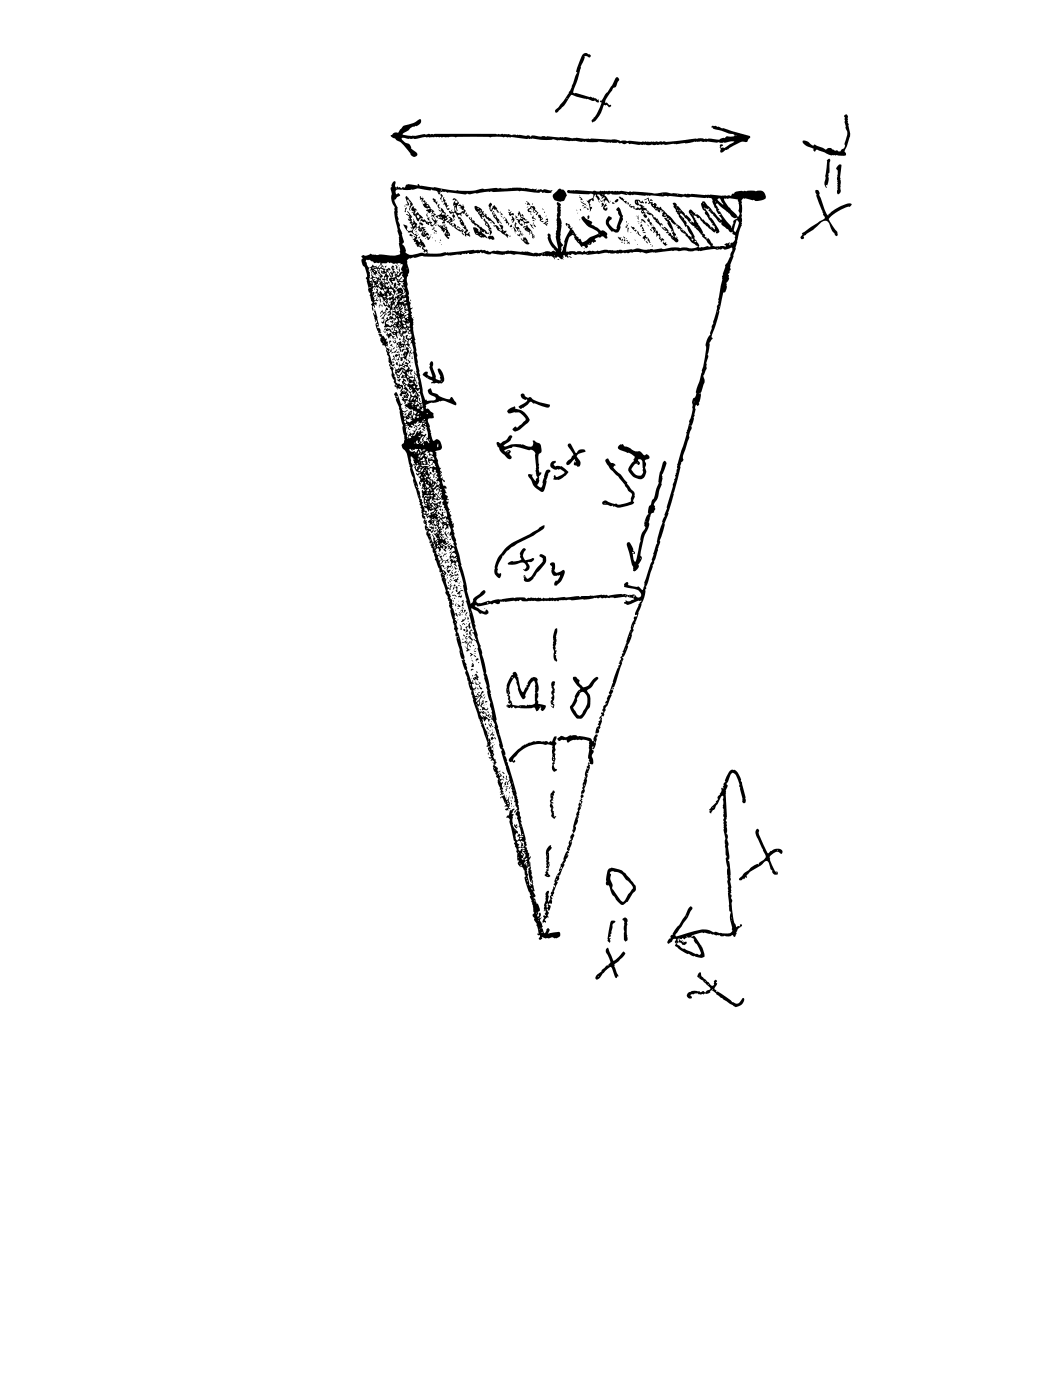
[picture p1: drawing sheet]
<svg xmlns="http://www.w3.org/2000/svg" width="157mm" height="210mm" viewBox="0 0 157 210" stroke-linecap="round" stroke-linejoin="round" font-family="sans-serif">
<path d="M104.6 145.6l-.3 .5 .1 .1 .9 .6v.2l1 .9a.44 .44 0 0 1-.5 .4l-.3 .2-.3-.2-.3 .2a1.56 1.56 0 0 0-2.1 .4v.1a.45 .45 0 0 0 .3 .4 .45 .45 0 0 0 .4-.1l-.2-.3 .1-.1 1-.2a.93 .93 0 0 0 1.1 0 .6 .6 0 0 0 .9-.4 1.32 1.32 0 0 1 .9 .6l2.3 1.5a.7 .7 0 0 0 1 .2 .92 .92 0 0 0 .7-1.2h-.2a1.08 1.08 0 0 1-1 .8l-.5-.2a8.4 8.4 0 0 0-2.3-1.6l-.1 .1v-.2l-.3-.3 .4-.7-.1-.2 .1-.2v-.1a.29 .29 0 0 0-.4 0 .29 .29 0 0 0-.1 .3l.1 .3a.42 .42 0 0 1-.5 .1 .42 .42 0 0 1-.3-.4l-.9-.8a.52 .52 0 0 1-.3-.7l-.1-.1zM106.6 148v.2zM105.9 147.4h.2zM105.5 146.9l.1 .1zM104.6 146.2h.2zM90.8 142l-.1 .3v.3l.6 1.3a.37 .37 0 0 1-.3 .5l.1 .1a.92 .92 0 0 0-.8 .5l-.2 .2a.54 .54 0 0 1-.5 .5l-.5 .5 .1 .4a.75 .75 0 0 0 .9-.7l.5-.6 .7-.6 .3 .2 .5 1.4 .1 .1 .2-.3h.2l-.7-1.4v-.3l1.2-1.1 .5-.6-.4-.3-.7 .9-.7 .5-.8-1.9v-.1zM109.2 115.4l-.5 .9a.61 .61 0 0 0-.1 .7l-.1 .1a.31 .31 0 0 0-.2 .5l-.1 .1v.3l-.1-.1-.2 .1 .1 .4-.3 .4 .1 .1-.4 .3v.5l-.3 .3 .1 .1-.8 .8-.3 .4h.2l-.1 .2 .2 .2 .2-.4 .3-.2 1-1.8 .2-.2 .1 .1-.1 1.7 .2 .2-.1 1.1 .2 .2-.2 .2 .1 1.4v.2l.3 1.3-.1 1.2 .1 .3v1l.1 .2a2.01 2.01 0 0 0 .2 1.7l-.1 .4 .1 1.3-.1 .3 .2 .8-.1 .2 .1 1.6a1.29 1.29 0 0 1 .1 1.1l.1 .8 .2 .1-.1 .2a2.55 2.55 0 0 0 .2 1.8l.1 .8-.1 .2a2.43 2.43 0 0 1-1.7 .1l-.6-.1-.4 .1a2.92 2.92 0 0 0-2.7-.3l-3 .8v-.2l1.1-1.6a6.3 6.3 0 0 0 1.2-2l.2-.4-.2-.2a1.26 1.26 0 0 0-.7 1.1l-1.1 1.7-.8 1-.1 .3v.1h-.2a.31 .31 0 0 0-.1 .5 .53 .53 0 0 0-.4 .8l.6-.4a.41 .41 0 0 1 .6-.2l-.2 .4 .2 .3-.2 .2 .4 .3a7.9 7.9 0 0 0 2.5 1.3h.1a1.08 1.08 0 0 0 1.4 0l-.3-1.3-1-1.4a.31 .31 0 0 0-.2-.3 .31 .31 0 0 0-.3 .1l-.1-.2 1.6-.4 1.1 .2 .1-.1 .9 .3 .4-.1a.59 .59 0 0 0 .8 .2l.7 .1 .5-.2 .3 .2 .2-.1v-.1a.26 .26 0 0 0 .1-.4 1.46 1.46 0 0 1 .8-1v-.2h-.2v.3a.33 .33 0 0 0-.6 .1 6.9 6.9 0 0 1-.6-4l-.2-.4 .1-.4-.2-.2 .2-.2-.1-1.1a.98 .98 0 0 1 0-.9l-.1-.2v-.5l-.1-1.6-.1-.4-.2-.1 .2-.2 .1-.4-.3-1.5 .1-.5-.2-.5 .1-.6-.2-.3 .1-.6-.1-.9a.37 .37 0 0 0-.1-.5l.2-.5-.2-3.9 .3-.8-.2-.3 .6-1.4 .3-.2 .6 .4 .4 1 .1 .4-.1 .2 .2 .2-.1 .1 .4 1.6v.3a.3 .3 0 0 0 .4 .3 .3 .3 0 0 0 .1-.4l-.6-2.7-.1-.2a1.87 1.87 0 0 0-.6-1.4l-.4-.3h-.4zM101.4 140.5l.6 .1 .2-.2 .2 .2a.65 .65 0 0 1 .8-.2l.1-.1 .6 .3-.1 .1 .2 .3a2.83 2.83 0 0 1 .9 1.8l-.2 .1-.4-.2-.1 .1-1.7-.8a1.08 1.08 0 0 1-.9-.5l-.3-.2 .3-.3a.6 .6 0 0 1 .6 .5 .45 .45 0 0 0 .5-.5h-.6l.1-.3-.3 .1-.3-.2v.3h-.1zM101.2 141.1v.1zM102.2 141.1h.2zM91.5 137.8l-.6 2.7v.3l.2 .3a.24 .24 0 0 0 .3-.2 .24 .24 0 0 0-.1-.2l.1-.3-.2-.1 .2-.2-.1-.2 .2-.3v-.1l.2-.8a.61 .61 0 0 1 .4-.7l-.1-.2zM93.2 137.5l-.1 .1a.48 .48 0 0 1 .3 .7v2.4l.2 .2a.46 .46 0 0 0 .3-.3 .46 .46 0 0 0 0-.5l-.1-2a.42 .42 0 0 0 0-.6 .42 .42 0 0 0-.6 0zM58.9 27.2l-.3 .4v.3l-.1 .2 .1 1.1a2.28 2.28 0 0 0 .5 1.9l-.1 .2 .1 .2a6.7 6.7 0 0 0 .4 2.9v.1l.3 .9-.1 1 .2 .9v.7a2.85 2.85 0 0 1-2.2 .2 1.17 1.17 0 0 0-1.1 0l-.9-.1-.2-.1a1.01 1.01 0 0 1-1.2 .2l-.2 .2 .2 .3a.91 .91 0 0 0 .3 1.2l.3 1.5-.2 .2 .2 .3v.1l.3 1.1a.5 .5 0 0 0 .1 .7h.1l-.1 .4 .2 .2v.6l.3 .3-.3 .3 .2 .2v.4l.1 .3v-.7h.1l.2 .3-.1-.5h.1l.3 .2-.1-.2a.21 .21 0 0 0 0-.3 .21 .21 0 0 0-.3 0v-.1a.31 .31 0 0 1 .5-.1l.1-.2h-.2l.1-.4h-.1v.1l-.2 .3-.2-.1a.34 .34 0 0 0-.2-.5l.3-.5-.2-.1h-.2l.1-.2a.29 .29 0 0 1 0-.4 .29 .29 0 0 1 .4 0l.2-.1 .2 .2v-.2h.1l.4 .4 .1-.1 .4 .5-.3 .2-.3-.5-.4 .4v-.5l-.4-.2 .2 .3-.2 .4h.3v.5a.36 .36 0 0 0 .5 .1l.3 .1-.1 .1 .2 .2-.2 .3 .3-.2 .4 .6h-.2l-.2-.3-.2 .1 .1 .2a.35 .35 0 0 0 .5 .2l.4 .3h.1l-.1 .2 .1 .1-.4 .3v.2l.4-.1-.4 .5 .3-.1a.49 .49 0 0 0 .2-.7 .33 .33 0 0 1 .3-.2 .33 .33 0 0 1 .3 .2h-.4v.2h.2l.4 .4h-.1l-.5-.2v.5l-.2-.1-.3 .2 .1 .3-.3-.1 .1-.2h-.2l-.1 .1 .1 .2-.1 .1-.1-.1v.2a.38 .38 0 0 0-.1 .5l-.1 .5 .7-.1a.4 .4 0 0 0 .6-.1v.1l-.1 .3h-.1v.1l.1 .1 .3-.4a.51 .51 0 0 1-.4 .7 .55 .55 0 0 0-.8-.5h-.2v.2l.2-.1-.1 .4-.4-.2 .3 .3 .1 .1 .1-.3 .5-.2v.2l.4 .2 .2 .3h.2l.4 .6v-.8l.4 .1a.34 .34 0 0 0 .3 .4l-.1-.1h.2v.7l-.1 .1 .3 .2-.1 .2h-.3v-.2l-.2-.2-.5 .3-.2-.5-.2 .1 .2 .2h-.2l-.2-.2 .3 .4 .1-.1 .1 .1 .1 .1-.1 .2 .2-.1 .1 .1-.1 .2h-.3l.2 .1 .3-.1 .3 .8-.1-.6 .4-.1h.2v-.4l.3 .5-.2 .2a.32 .32 0 0 0-.4 0 .32 .32 0 0 0 0 .4l.3-.4h.2a.18 .18 0 0 1 .2 .2 .18 .18 0 0 1-.1 .2 .38 .38 0 0 0-.5 .4l-.1 .1h.2l.1 .2-.3 .1h-.2v.5h.1l.2-.1-.1-.2 .2-.2 .5 .5a1.65 1.65 0 0 1 .3-1.4l-.1-.3 .1-.1-.3-.2-.2-.2 .1-.2 .6 .5h.1l-.3-.2a.38 .38 0 0 0-.1-.6l.1-.4h.1h.2v.2v.3l.1-.1 .3 .9v.4l-.3 .2-.1-.1 .1-.4a.8 .8 0 0 0-.3 .8l-.1 .2 .1 .1 .1-.5 .2 .1 .2-.2 .5 2.7v.1l.1 .4h-.1l-.3-.3 .1 .3a1.44 1.44 0 0 1 .5 1.4l.2 .6-.3 .1-.1-.2 .1-.2-.3-.2-.2-.3 .1-.2 .2 .3v.1h.1l-.1-.4v-.1h-.1l-.2-.7-.1-.1 .1 .4-.3-.2v-.1a.51 .51 0 0 1-.8-.3v-.2l.3 .2-.1-.2 .3-.1a.25 .25 0 0 0 0 .3 .25 .25 0 0 0 .2 .1l.1-.1h-.2v-.1l.3-.4-.2-.1-.4 .1a.33 .33 0 0 0-.1-.6v-.3l.1-.2h.2v-.3h-.1l-.3-.2v.2l.2 .2-.1 .2-.3-.2-.2 .1 .3 .3h-.3l-.2-.2 .1-.3v-.1l-.2 .4-.2-.1v.3h-.4l.1 .3-.3 .3-.1 .1-.2-.1-.2-.3v.1l.2 .2v.5l-.1 .1 .1 .1-.2 .1a.91 .91 0 0 1-.1-.9l-.5-.4 .1-.2 .3 .3 .3-.2h-.4v-.4l.3 .2v-.2l-.2-.1-.2 .1-.4-1.2 .3-.4 .1 .2v.1a.34 .34 0 0 1 .5-.1l.3-.6-.2 .3-.4 .2-.2-.1v-.4h-.1l-.2 .5h-.2l.2-.4-.5-.4 .1-.2 .2 .2-.1-.5 .1-.3-.2 .1-.1-.1 .1-.5-.2 .1-.4-.4h-.1l-.1-.3h-.4l.1 .3v.1h.3l-.1 .2a.59 .59 0 0 0 .3 .9l-.1 .2a.68 .68 0 0 1 .6 .9l.2 .3-.1 .1a.98 .98 0 0 1 .2 1l.2 .4 .1-.1-.2 .4a.38 .38 0 0 1 .1 .5h.2l.1 .3v.7l.3 .6h.1l-.1 .3 .3 .5-.2 .2 .4 .3v.1l.1 .1v-.2l.4 .1 .2-.3v.3l-.2 .2 .1 .4-.2 .3 .2 .2 .2-.1v-.2h.4l.2 .2h-.2a.13 .13 0 0 0-.2 0 .13 .13 0 0 0 0 .2v.1h-.3l.2 .2-.2 .1 .4 .4v.2a.2 .2 0 0 0 .2 0 .2 .2 0 0 0 0-.3l.2-.2 .3 .3-.1 .1h-.2l.1 .2h-.2l-.2 .1a.64 .64 0 0 0 .5 .5l.3 .2a.41 .41 0 0 1 .4 .1 .41 .41 0 0 1 0 .5l-.1 .3a.21 .21 0 0 1-.2-.2 .21 .21 0 0 1 .1-.2l.1-.3h-.2l-.2 .1h-.1l-.1 .3a.4 .4 0 0 1-.3 .4 .4 .4 0 0 1-.5-.2l.1-.2-.1-.2 .3 .1 .5-.4h-.2a.51 .51 0 0 1-.6 .1 .51 .51 0 0 1-.3-.5v-.3l.2-.3h-.2l-.4-1.2-.3-.5-.3 .3 .2 .3-.1 .2 .2 .1-.1 .2 .6 1.3-.1 .1 .2 .3-.1 .1a4.8 4.8 0 0 0 .5 2 2.65 2.65 0 0 0 .2 1.7v.4a1.15 1.15 0 0 1-.4 1l.2 .5a2.19 2.19 0 0 1 .8 1.9l.2 .6v.1l.1 .2v.2l.1 .5 .4 .9a1.19 1.19 0 0 0 .1 1.1l.8 2.2-.1 .2 .2 .2-.1 .3 .2 .1-.1 .3 .2 .2v.3a.23 .23 0 0 0 .1 .4l-.1 .3 .1 .3 .3 .2a.48 .48 0 0 0-.1 .5 .48 .48 0 0 0 .4 .4l-.1 .1-.1-.1a.72 .72 0 0 0 .2 .8h.2l-.2 .2v.5l.5 .9v.2l.1 .1 .2-.1v.1l-.2 .3 .2 .2-.1 .1a.36 .36 0 0 1 .2 .5l.2 .4 .1-.1a4.5 4.5 0 0 0 .5 2l.3 .5v.4l.1 .1h.2l-.2 .3 .2 .7v.1l.6 1.6-.1 .3 .4 .7v.2l.1 .2v.1h.2l-.1 .4 .1 .1a.74 .74 0 0 0 .1 .8v.3l.4 1.4v.3l.2 .5v.5l.3 .5-.1 .5h.4l-.3 .3 .5 1.6a2.75 2.75 0 0 0 .3 1.5l.3 .2h-.3l.2 .7a.93 .93 0 0 0 .4 .9l-.1 .4 .3 .7v.1l.1 .3 .2 .2-.1 .2 .2 .7 .3 .4-.1 .4 .2 .4v.1l.1 .4v.1l.7 2.2a.78 .78 0 0 0 .3 .8l.1 .5 .2 .2-.1 .1 .2 .4 .8 2.2v.3l-.2 .2 .1 .1h.4l-.3 .2 .4 .9v.2l.1 .1-.1 .2-.3-.1 .3 .3 .1-.2v.5l.2-.1 .3 .2-.2 .2-.1-.1 .3 .3-.1 .1h-.1l-.1 .2 .2 .2-.1 .1 .3 .6h.1a.28 .28 0 0 0 .1 .4l-.1 .2 .4 .4-.1 .1a1.08 1.08 0 0 0 .4 1.2l-.1 .3 .2 .2-.2 .2 .2 .1-.1 .3h.3l.2-.3h-.3l.2-.2-.2-.2 .2-.2a1.03 1.03 0 0 1-.1-1.1l-.2 .2-.1-.3 .2-.2 .3 .1-.2-.3a.22 .22 0 0 1-.4 0v-.2l.3-.2-.1-.1-.2-.2h-.2l-.1-.1 .3-.2 .1-.2a.22 .22 0 0 1-.3 .2 .22 .22 0 0 1-.2-.3l.1-.3h-.1l-.4-.3 .3-.5-.2-.2 .1-.2a.44 .44 0 0 1-.4-.3 .44 .44 0 0 1 .2-.5l-.2-.2 .1-.5h-.3v-.4l.3 .2-.2-.2 .1-.2-.1-.1-.2 .3-.1-.1-.1-.1 .2-.3-.2-.3v-.3l-.3-.3 .1-.3-.2-.2 .1-.4-.3-.4-.4-.8h-.1l.1-.7 .2 .4 .3-.4a.44 .44 0 0 1 .4 .5l.2-.5-.1 .1-.3-.2v-.2h-.3l.3-.2 .3 .3 .2-.3-.1-.1v.2l-.1 .1v-.5a.29 .29 0 0 1-.3 .2 .29 .29 0 0 1-.2-.3l-.1-.1v.5l-.2 .1-.3-.2v.3a.38 .38 0 0 1-.3-.3 .38 .38 0 0 1 .2-.4l.1 .2h.3v-.1v-.2h-.2a.44 .44 0 0 1-.5-.1 .44 .44 0 0 1-.2-.4l-.2-.2 .2-.1h.1a1.09 1.09 0 0 0 .1-.9l.2-.4h.3l-.3-.4h.1v-.2l.3-.2-.2-.2-.4 .7-.2-.3 .1-.1h.1l-.1-.1-.5 .6-.2-.2-.2-.6 .2-.2a.29 .29 0 0 0 .2-.4h-.1v.2l-.3 .1-.1-.7a.2 .2 0 0 0 .2 0 .2 .2 0 0 0 .1-.3l-.2 .2v-.4l-.1-.1v.2h-.2l-.6-1.9v-.1l-.1-.4v-.1l-.3-.5 .1-.2-.2-.1 .1-.5-.5-1.7a3.8 3.8 0 0 0-.5-1.9l-.1-.3 .2-.2-.2-.3a.45 .45 0 0 1 0-.6l-.3-.5 .2-.2h-.2l-.1-.1 .2-.5v.3h.1l.2 .1-.1-.3-.1-.3-.2 .2-.3-.8-.2-.2 .1-.1-.1-.2 .2-.1h.1v-.2h-.3l.1-.4-.3-.4 .1-.2-.3-.5 .1-.2-.3-.2 .1-.3 .3 .2 .1-.3 .2-.4-.3 .1 .2-.4-.3 .3 .1 .4-.2 .1v-.2h-.1a.94 .94 0 0 1-.3-1.1l-.3-.4 .1-.1-.1-.2 .3-.2v-.2l-.3-.3a.47 .47 0 0 1-.3-.7l.2 .2 .1-.2a.39 .39 0 0 0-.6-.1l.5-.6h.2l-.1 .3h.1l.2-.1v-.2l.2 .1v.2h.2a.44 .44 0 0 1-.1-.6l-.4 .2-.3-.1-.2 .1 .1-.2-.2-.2v-.3l-.4 .2 .2 .1a.49 .49 0 0 1 0 .9v-.6l-.3 .1 .1-.2-.2-.2v-.2l.4-.3h-.4l-.2-.3 .1-.3h-.2v-.1a.27 .27 0 0 1 .4-.2 .27 .27 0 0 1 0 .5h.3v-.1l.1-.2v-.3l.5 .4-.1 .1h.4l-.2-.3 .3-.3-.6-.4 .1-.1a.38 .38 0 0 0 .5 0 .38 .38 0 0 0 .2-.4h-.1v.2a.32 .32 0 0 1-.3-.1 .32 .32 0 0 1 0-.3l-.1-.1 .2-.1 .2 .2a.27 .27 0 0 0-.2-.3 .27 .27 0 0 0-.3 .2h-.3v-.2h.2l.1-.2h-.5l.5-.3h-.3l-.1-.2-.4 .2 .4-.4v-.1l-.1 .1v-.3h.2l-.2-.4v-.2l-.2 .2h-.2l.2-.5-.2-.3 .2-.1a.84 .84 0 0 1 .4 1.1 .17 .17 0 0 0 .2 0 .17 .17 0 0 0 0-.3 .21 .21 0 0 1 .2-.2 .21 .21 0 0 1 .2 .3l-.2 .2 .2 .2v-.2h.3v-.5h.1l.3 .8-.2 .5v.3l.3-.1a1.59 1.59 0 0 0 .3 1.2v.1l.1 .4-.2-.1h-.1l-.2-.2-.2 .2h-.2l.3-.4a.54 .54 0 0 0-.4 .5l.1 .2-.1 .2 .2-.1 .2 .1-.2 .3 .2-.2 .2 .1a.26 .26 0 0 1 .1-.3 .26 .26 0 0 1 .3 0v.3a1.23 1.23 0 0 0-.7 1.3l.4-.3a.28 .28 0 0 0 .4 .1l.3 .3-.1 .1h-.2l-.2-.2v.2h-.1l-.1-.2h-.2l-.2 .3h.2v.6l-.2 .2-.4-.1v.4a.37 .37 0 0 0 0 .4 .37 .37 0 0 0 .3 .2l.3-.4-.5 .1v-.2l.1-.2 .2-.1a.34 .34 0 0 0 .3-.5l.3-.2h.1v.1l-.1 .3 .1-.1 .3 .3 .1-.1-.2-.3 .1-.2 .1-.1 .1 .1 .1 .3a.28 .28 0 0 0 .1 .4l-.1 .3 .3 .4 .4 1.5 .1 .4-.1 .2 .4 1.8a.33 .33 0 0 1-.1 .6l.2-.1 .2 .8 .3 1.2-.1 .2 .7 2.3-.1 .2-.1-.1 .2 .2 .4 1h-.2l-.2-.2v.1a1.54 1.54 0 0 1 .6 1.5l.9 3.6-.1 .1 .2 .5-.1 .1 .5 1.2-.1 .2 .2 .5-.1 .1 .1 .6 .4 1.1a.9 .9 0 0 0 .1 .9l.1 .2v.4a.89 .89 0 0 1-.1 .9l.6 .8v.3l-.2 .3h.1l.1 .2 .6 2.2a.94 .94 0 0 0 .4 .8l-.1 .4 .8 2.2-.1 .1 .1 .3 .4 .9-.1 .2a.45 .45 0 0 1-.1 .7l-.1 .5 .2-.1a.33 .33 0 0 1 .2-.5v.4h.1l.1 .1-.4 .6 .1 .1 .3-.4v.3a.28 .28 0 0 1 .1 .5l.4 .8-.1 .8h.2v.5l.3 .4-.5 .5 .1 .1 .3-.4 .1 .1-.3 .6 .3 .3v.3l.4 1-.5 .3 .1-.4-.3 .2v-.2l-.2 .1 .4 .5 .4-.3 .3 1.2-.1 .1-.2-.2h-.1l-.2 .4h.1a.21 .21 0 0 1 .2 .1 .21 .21 0 0 1-.1 .3l-.2 .2-.2-.4a.46 .46 0 0 1 .2-.7l.1 .1 .1-.4h-.2l-.3-.3a2.21 2.21 0 0 1-.3-2v-.2h-.2v-.1l.2-.3-.1-.1 .3-.2v-.1l-.2-.1-.3 .3-.2-.1-.2 .9-.2 .1-.1 .2a.35 .35 0 0 1 .4 .2 .35 .35 0 0 1 0 .4l.7 2.8 .2 .2-.2 .2 .2 .3-.1 .2 .3 .5a.38 .38 0 0 0 .1 .6v1h.1l.2 .1a.47 .47 0 0 0 0 .7l.5 .2 .3 .6v.4l.2 .3-.2 .3 .1 .3 .5 1.6 .1 .3h.1v.2l.1 .2-.1 .2 .5 1.4v.9l.1 .1-.2 .4v.2l.3 .2-.1 .3a.97 .97 0 0 1 .4 .9l.3 1-.2 .2 .2 .2h.2v.2l-.2 .3 .1 .1h.4v-.3l.6 .2 .2-.1 .2 .1 .6-.2 .3 .2 .1-.1a.52 .52 0 0 0 .7-.2 .52 .52 0 0 0-.2-.7l-1.4 .2-.1 .1v-.3a.33 .33 0 0 0 .1-.3 .33 .33 0 0 0-.2-.3l-.3 .3v.3l-.2 .2-.4-.8a.59 .59 0 0 0 0-.7 .51 .51 0 0 1-.1-.9l-.3 .1 .2-.5-.1-.3-.2 .2v.3l-.1 .1-.1-.1 .2-.5-.1-.1 .3-.2-.3-1h-.2v-.3a.57 .57 0 0 0-.5-.6l.3-.2v-.2l-.3-.5 .1-.2 .1 .1-.2-.7 .1-.1-.2-.2 .1-.5-.2-.3 .1-.4-.2-.3 .1-.5a.26 .26 0 0 1-.1-.5l-.1-.9-.2-.1 .3-.7h-.2l-.1 .1v-.5l-.3-.3 .1-.1-.2-.3 .1-.2-.3-.1 .2-.2v-.5a.27 .27 0 0 1-.1-.5l-.5-1.9-.3-.5 .1-.2 .1 .1-.2-.4 .1-.3-.2-.5a.42 .42 0 0 0-.2-.5l.1-.8a.35 .35 0 0 1-.1-.5l-.8-3.1-.8-2.8-.2-.2 .1-.2-.3-.7h-.1l.1-.2v-.3l-.4-.7 .1-.2-.1-.4-.5-2.1-.2-.1v-.4l-.3-.8 .1-.3-.8-3.5v-.1l-.1-.2v-.3l-.2-.6 .1-.1-.2-1.1a.97 .97 0 0 0-.4-.9v-.5l-.6-2.4v-.4l-.2-.6 .1-.2-.6-1.5 .1-.1-.4-1.2 .1-.3-.2-.3 .1-.1-.6-2.1 .9 .4 .4 .4h.5a.47 .47 0 0 0 .5 .1 .47 .47 0 0 0 .3-.5l-.3-.3-.2 .3h-.3l-1.2-.8 .1-.1 .3 .2 1.9-.4h.3l.2-.2 .4 .2a.37 .37 0 0 0 .5-.2l.1-.2 .7 .1 1.4-.2 .6 .1 .3-.2 .1 .1a1.48 1.48 0 0 0 1.2 0l1.3 .1 2.3-.1 .3 .1 .2-.1a.37 .37 0 0 0 .5-.1h1.6a1.12 1.12 0 0 0 1 0l.9-.1a3.2 3.2 0 0 0 1.6-.2h.7a.25 .25 0 0 1 .2-.1 .25 .25 0 0 1 .3 .1l2.6-.1a1.15 1.15 0 0 1 1 0l.2-.3v.2l1 .3a1.1 1.1 0 0 1-1.2 .3l-.1-.1 .1 .2-.3 .2v.1a1.12 1.12 0 0 0 1.4-.1l.7-.3 .5 .1-.5 .5 .1 .1-.6 1.3 .1 .2h.3l-.2 .2h-.2l-.1 .1v.3l-.3 .7a.73 .73 0 0 0-.1 .8 3.7 3.7 0 0 0-.8 2l-.1 .2 .1 .1-.5 1 .1 .3-.2 .1v.2l-.3 .3 .2 .2-.4 .7 .2 .2-.3 .2 .1 .2a4.8 4.8 0 0 0-.9 2.1l.1 .1-.7 1.6 .2 .3a.72 .72 0 0 0-.4 .8l-.3 .4v.1l.1-.1 .1 .1-.6 .5 .1 .2-.2 .3 .2 .3-.3 .1-.1 .1 .2 .2-.1 .1a.37 .37 0 0 0-.1 .6l-.3 .3v.2l-.1 .2 .1 .2-.1 .1a1.02 1.02 0 0 0-.3 1.1l.2-.1a.3 .3 0 0 0 .3-.2 .3 .3 0 0 0-.1-.3l.3-.3-.1-.2 .3-.7-.1-.3 .1-.1a.18 .18 0 0 1-.1-.3 .18 .18 0 0 1 .3-.1 .33 .33 0 0 0 .1-.4l.1-.3a.27 .27 0 0 0 .1-.4 3.6 3.6 0 0 0 .8-1.7l.1-.3v-.2a.42 .42 0 0 0 .2-.4 .42 .42 0 0 0-.2-.3h.2l.2-.2-.3 .1v-.1l.3-.2 .2-.5 1-3.1-.1-.1 .3-.4-.2-.3 .3-.1 .1-.4 .5-1.1-.1-.1a4.8 4.8 0 0 0 .7-2.1l.2-.2-.1-.3 .2-.5-.1-.1 .3-.2v-.1l.5-1.5-.1-.1 .4-.8 .1-.5a3.1 3.1 0 0 0 .5-2l.2-.2-.1-.3a4.5 4.5 0 0 0 .8-2.1l1.1-3.4-.1-.2 .4-1-.1-.2 .6-1.6 .2-.8-.1-.1 .7-1.6-.1-.1 .8-2.8a22.1 22.1 0 0 0 1.1-4.6l.4-.5-.1-.6 1-2.8-.1-.2 .4-1.1-.1-.4 .4-.8 .2-1.1a.63 .63 0 0 0 0-.7l.2-.5 .2 .2 .1-.1 .1-.5a2.01 2.01 0 0 0 .2-1.4l.4-1a1.39 1.39 0 0 0 0-1.5l.2-.2a2.27 2.27 0 0 0 .3-1.4l.1-.7a.95 .95 0 0 0 .1-1l.3-1.1-.1-.6 .6-.6-.2-.3 1.1-3.3 .1-.5-.1-.1 .6-2.7h.2a1.24 1.24 0 0 0 .3-1.2v-.2l.3-.3a.4 .4 0 0 0 0-.6 .28 .28 0 0 0-.1-.5l.3-.3v-.1a.35 .35 0 0 0 .1-.6v-.2v-.1l.5-1.4-.1-.1 .4-1v-.1l.3-.9-.1-.1 .3-1.3 .4-1.1v-3.1a.98 .98 0 0 1 .3-.9l1.4 .3 .1-.1a1.62 1.62 0 0 0 1.6-.1 .75 .75 0 0 0-.2-1.2l-.4-.1-.7 .1-.7-.1-1.2 .1a1.67 1.67 0 0 0-1.5 .4h-.1l-.2 .3-.3-.1-.4 .1-2.4-.2-.8 .1-2-.2-.8 .1-.2-.1-.2 .1-1.6-.2-.1 .1a4.2 4.2 0 0 0-2.6 0 15.8 15.8 0 0 0-4.2-.3l-.8-.1-1.2 .1-.2-.1h-.8h-.9l-.4 .1-.6-.2a8.3 8.3 0 0 1-2.8-.1l-.6 .1-.5-.1-.1 .3 .1 .2 3.1 .2a.46 .46 0 0 1 .7 .1v.4l-.8 .4v.1h-.2a2.14 2.14 0 0 1 .5 1.6l.3-.5v-.2h-.3l.1-.4-.2-.1a.44 .44 0 0 1 .4-.5l.2 .1v-.4l.3-.6 .1 .2-.1 .1 .6 .9-.1-.3 .3-.2-.6-.6 .1-.1h.3l.3 .3h.2l-.2 .2 .1 .2 .4-.2a.45 .45 0 0 1-.2 .4 .45 .45 0 0 1-.5 0l.3 .2 .3-.2v.2l.1 .1v-.2l.2-.1 .5 .4v-.1l-.1-.3-.6-.8 .2-.2 .5 .1a.25 .25 0 0 1 .2-.1 .25 .25 0 0 1 .2 .1h1.1a.63 .63 0 0 1 .8 0l.8 .1 .6-.1 1.6 .2 .2-.1 .5 .1h.6a4.1 4.1 0 0 0 2 0l.1 .1 .3-.1a4.7 4.7 0 0 0 2.1 .1l.9 .1a1.2 1.2 0 0 1 1 0l1.8 .1a.52 .52 0 0 1 .6 .5l.3 .9 .3 .3a.75 .75 0 0 0 .5 .8l.2-.1-.3 .3 .4 .4v.2l-.6-.4-1.7-1.9a.49 .49 0 0 0-.4-.5h-.2v.2l-.2 .2 .2 .6 .1 .3 .4 .2-.1 .3 .4 .4 .1 .5 .5 .6h.1v.3a.47 .47 0 0 1 .4 .6l-.5-.4-.2 .1v-.1a.94 .94 0 0 0-.7-.6l-.3-.5-.2 .1a1.58 1.58 0 0 0-.9-.8h-.1v-.3l-.2 .1-.5-.5a.34 .34 0 0 0-.3 .5l.6 .9 .2 .4-.1 .1a.36 .36 0 0 0-.5-.1l-.1-.1 .2-.2-.1-.2-.6-.5h-.2v-.1l-.2-.3-.9-1-.1 .1a.39 .39 0 0 0-.2-.5 .39 .39 0 0 0-.4 .1l.1 .3v.2l.3 .4v.2l.3 .3-.1 .1 .3 .2v.2l1 1.5 .1 .1 .1-.2a2.99 2.99 0 0 0 .7 1.5v.3l-.3-.3h-.1l-.6-.7-.6-.2 .3-.1-1-.8-.9-1.1-.5-.4-.4-.5-.4-.2-.1-.3-.3 .1-.2-.2-.2 .1 .1-.4-.1-.1-.2-.1-.2 .1-.2-.1 .1-.1-.4-.1-.3-.6-.6 .3 .1 .1 .5-.2v.1l.1 .4-.1 .2h.4v.1l.2 .3 .6 .6 .2-.1v.2l.3 .2 .1-.1v-.1l.1-.2 .1 .2v.2l.3-.2-.2 .4a.35 .35 0 0 0 .1 .5 .35 .35 0 0 0 .5-.1h.1l-.1 .2h-.2l-.1 .1 .5 .5v.4l.6 .7-.1 .3 .2 .1 .1-.2v.2l-.1 .2a.24 .24 0 0 1 .1 .2 .24 .24 0 0 1-.1 .2l-.3-.5-.3 .3 .3 .2 .2 .4 .4 .3a.32 .32 0 0 0 .5 .2 .32 .32 0 0 0-.1-.5l.1-.2-.1-.1-.1 .2-.2-.2 .2-.3-.3-.3-.2-.8-.6-1 .3-.1v.1a.74 .74 0 0 0 .9 .6l-.2 .3 .4-.1-.2 .2 .1 .2 .2 .1 .2-.1a.61 .61 0 0 0 .5 .7l.2 .1 .1 .3 .8 .9 .8 .6h.1l.1 .1a2.35 2.35 0 0 1-1.8 .1l-.8 .1a4.7 4.7 0 0 0-2.5 .2l-.3-.1-1.2 .2-.3-.1h-.6a2.43 2.43 0 0 1-1.5-.1l-.8 .2-.1-.1-1.3 .2-.2-.1-1 .1-1.4-.1-1 .2-.2-.1-.9 .1-.2-.1-.7 .2-.1-.2-.4 .2-.4-.1h-.3l-.2 .1-.4-.1h-1a4 4 0 0 1 .5-2.2l.5-.2 .3 .6-.1 .1h.1l1 1.1v-.2a.42 .42 0 0 1 .6 .3 .37 .37 0 0 0 .2-.5h.5l.2-.4 .2 .1 .3-.1 .1-.1-.2-.3 .4-.2h.4l.3-.2 .7 .3 .1-.2-.1-.1a.69 .69 0 0 0-.9-.8l-1-.8a.28 .28 0 0 1-.3-.3v-.3l-.9-.4-.3-.4h-.1l-.3 .1a2.94 2.94 0 0 0 1.9 1.9 .67 .67 0 0 1 .6 .6l-.4 .2a3 3 0 0 0-1.5 .9l-.5 .2-.3-.6a.13 .13 0 0 1-.2 .1 .13 .13 0 0 1 0-.2l-.4-.3 .1-.2h-.1l-.4-.6-.2-.2 .1-.2h-.3v-.2l-.2-.4-.5-.1 .1 .4 .1 .1v-.3l.1 .1v.4l.3 .2v.2l-.8 1.5v.5l-.3 .6 .1 .1-.3 .5v-.7l.3-.3a1.99 1.99 0 0 1-.4-1.7l.1-1.3a1.54 1.54 0 0 0-.2-1.2l.1-.3v-1.2a.43 .43 0 0 0 0-.6 .43 .43 0 0 0-.6-.1v.2l.2 .3-.1 .7 .1 .3-.2 .5 .1 .2-.1 .5 .1 .2v1.1l-.2 .3 .1 .6-.1 .2 .3 1.8a2.67 2.67 0 0 1-1.1-2.1l-.3-.2-.1 .1v.5a3.2 3.2 0 0 0 .9 1.8l.3 .3-.1 .1-.2-.2-.5 .2-.7-.1a1.72 1.72 0 0 1-1.6 .2l-.2 .1-1-.3-.9 .1-1.9-.2a2.75 2.75 0 0 1-1.7 0l-.2 .1-.3-.1a1.59 1.59 0 0 1-1.4-.1l-1.4 .1-.2-.1-3.8 .4-.4-.1a5.6 5.6 0 0 1-2.7 .2l-.1-.5-.1-.1-.2 .1-.2-.2v-.2h.1l.2-.1-.4-.7h-.1v-.2h-.1l-.2-.3-.1 .2a.21 .21 0 0 1-.1 .3l-.2-.3h-.2l.1-.3v-.3h.2l-.3-.2v-.1h-.2h-.1v-.2l-.2 .1a.58 .58 0 0 1 .5-.8l-.2 .2 .2 .2 .1-.3 .1-.1 .2 .1a.33 .33 0 0 0 0 .4 .33 .33 0 0 0 .5 0v.2a.4 .4 0 0 0 0 .6 .4 .4 0 0 0 .6-.1l.2-.1h.2l-.3-.4-.3 .2 .2-.4-.3-.1 .2-.2-.3-.1 .1-.1h.2l-.1-.1-.4-.1-.2 .2-.2-.1 .1-.3a.37 .37 0 0 1-.6 .2l.1-.4-.3-.3-.3-.5 .1 .6-.2-.1v-.3l-.2-.2 .2-.3-.7-.8 .2 .4v.2l-.2-.2-.2 .1 .3 .2h.2l-.2 .2 .2 .2h-.3l.2 .4h.2l-.1 .3h.1l.3 .5v.2l-.2-.2v.2l.3 .1-.1 .3h-.2a.37 .37 0 0 1-.5 0 .37 .37 0 0 1 0-.5l-.1-.2-.5-.2 .5 .9 .2 .2-.1 .1a.67 .67 0 0 1 .9 .3l.4 .3-.1 .1-.2-.2-.1 .1 .2 .2-.3 .2h-.1l.3 .2v.2h.2l-.1 .4 .2-.1 .2 .4h.2l.3 .2-.1-.1 .3-.3v.5l.3 .3-.1 .2 .1 .1 .2-.2 .2 .2-.3 .2-.6-.2-1 .3a1.01 1.01 0 0 1-1.3-.4 1.25 1.25 0 0 0-.5-1.2l.3-.3-.4-1.1 .1-.1-.4-1 .1-.3-.3-.7 .1-.2-.2-.8a2.42 2.42 0 0 0-.4-1.8 .46 .46 0 0 1 .2-.5l.6-.5-.3-.3-.2 .2a.4 .4 0 0 1-.2-.6 .4 .4 0 0 1 .6-.1h1.9a2.82 2.82 0 0 1 2 0l.7 .1 .2-.1 .6 .1 .2 .1 .3 .5 .2-.3v-.1l.5 .1a.39 .39 0 0 1 .6 .1l.1-.1 2.5 .3 .2-.1a1.82 1.82 0 0 0 1.3-.1l.3 .1 2.1-.3 .3 .1 3.7-.3 3.2 .4 .3-.2 .2 .2 .2-.1a1.02 1.02 0 0 0 1.1-.1l.1-.3-.2 .1-1-.2-.2 .2-.3-.2-.3 .1-.3 .1v-.3l-.3 .1-1.4-.2-.1 .1a4.5 4.5 0 0 0-2 0l-.3-.1-.9 .1-.5-.1-.2 .1a5 5 0 0 0-2.1 .1 .84 .84 0 0 0-1 .1 10.7 10.7 0 0 1-3.2 .1l-1-.1-2.3-.4-.1 .1-2-.3-.3-.3-.1 .1 .1 .1-.1 .1-1.1-.2a.62 .62 0 0 0-.8 .5 .31 .31 0 0 0-.5 .1 .26 .26 0 0 0-.5-.1l-.1-.2-.2 .2a.44 .44 0 0 1-.1-.7l-.1-.2zM80.9 138.8v.2zM109.5 137.7v.2zM109.4 137.4h.1zM60.7 57.7h.3l-.1 .1 .3 .2-.1 .3 .2-.1 .1 .2 .3-.1-.1 .3h-.2l-.3-.2-.4-.5zM61.3 60.2l.1 .1zM60.9 65.6l.2 .1zM61 38.9l.3-.3 .1 .1 .4-.2 .3 .1 1.2-.3a11.1 11.1 0 0 0 3.7-.1l.3 .1 1.3-.2 .4 .1 .2-.2h.6l.3-.1 .2 .1 1.1-.1h.4l.1-.2 .2 .2 .2-.1a1.31 1.31 0 0 0 1.2 .2l.1-.1 .5 .1a2.05 2.05 0 0 0 1.5 .1l.7-.1 .7 .2 .4-.1 2.6 .3 .5-.1a.37 .37 0 0 0 .6-.1l.2 .1 .6 .1 .2-.1 .1 .1a.47 .47 0 0 1 .7 .3l.1 .1v-.3l.2 .1 .1-.1a.52 .52 0 0 1 .7 .3h.4l-.2-.2v-.1l.2 .1-.1-.4 .3 .1v.2l.2-.1 .2 .2v-.5l.4 .1 .2-.2a1.87 1.87 0 0 0 1.3 .1h.2h.6a.98 .98 0 0 0 1 0l.7-.1a.45 .45 0 0 0 .6-.1l.7-.1 .9 .2 .5-.1h.8l.4-.1 .7 .1 .4-.2 .2 .1a5.3 5.3 0 0 1 2.2 .1l.9-.2 .4 .1 2.5-.3 1.2 .1a2.42 2.42 0 0 1 1.5 0l.7-.1 .8 .1 1.9-.3 1.2 .1 .3-.2h.1a1.39 1.39 0 0 0 1.2-.1l.1 .2a5.7 5.7 0 0 1-1 2.3v.3l-.4 1.1v.1l-.2 .3 .1 .4-.6 3 .1 .7-.3 .4v.2l-.1 .3-.5 1.7 .1 .3-.3 .4v.5a.59 .59 0 0 0-.2 .8 2.46 2.46 0 0 0-.6 2.2l-.5 2.6-.2 .6 .1 .2-.6 1.8a2.17 2.17 0 0 0-.3 1.4l-.2 .6-.3 .1-.1 .7a4.1 4.1 0 0 1-.5 2.8l.1 .2-.4 1.1v.1l-.1 .3v.2l-.5 1.8a11.7 11.7 0 0 0-.9 3.2l.1 .1-.2 .3 .1 .3-.3 .5 .1 .3-.2 .3v.1l-.2 .7v.1l-.9 3.2v.2l-.4 1 .1 .2-.4 .8 .1 .1-.8 2.6v.5l-.2 .2-.5 1.4 .1 .1-.3 .8 .1 .2-.2 .4-1 2.9 .1 .4-.3 .5v.1h-.1l-.6-.5-.2 .1-1.3-.3v-.2v-.2a.49 .49 0 0 0-.6 .5l.1 .2 1.5 .3a.97 .97 0 0 1 .9 1 .53 .53 0 0 1-.5 .2 .53 .53 0 0 1-.4-.4l-.7 .1a6.5 6.5 0 0 0-3.2 .1l-.4-.2-.1 .1-.5-.1-1.4 .2-.3-.1-1.4 .1a.25 .25 0 0 1-.2 .2 .25 .25 0 0 1-.2-.2l-3.7 .3-.2-.1-.7 .2-.7-.1-.2 .1-.2-.1h-.6h-1.2l-.3 .1a2.04 2.04 0 0 0-1.7-.1l-2.2 .3-.3-.1-1.1 .3-.4-.1-1.2 .4-.1-.1a.34 .34 0 0 1-.5-.1 .34 .34 0 0 1 .2-.5l1-.7 .2-.3-.1-.2a.73 .73 0 0 0-.8 .5l-.8 .5-.2 .3v.1a.49 .49 0 0 1-.4 .5v-.1a6.2 6.2 0 0 1-.5-2.3l-.6-2.3-.3-.9 .1-.2-.4-1.4-.4-1.4a.38 .38 0 0 0-.1-.6 .58 .58 0 0 0-.1-.7l-.1-.3v-.2l-.3-.8 .2-.2v-.6l-.3 .1 .1-.3-.3-.7 .2-.2-.2-.2a.28 .28 0 0 1 .1-.5l-.3 .1v-.2l.2-.2a.55 .55 0 0 1-.3-.9v-.2h-.2l-.1-.2v-.1h.4l-.2-.1v-.4l-.4-.4h.2v-.2l-.3-.5h.3a.32 .32 0 0 0-.3-.5h-.1l-.2-.7v-.1l.3 .3 .1-.2-.4-.3v-.3l-.2 .2-.1-.1 .3-.4h-.3v-.1l.2-.3a.42 .42 0 0 1-.1-.7h-.2l-.3-1.2a.5 .5 0 0 1-.1-.7l-.1-.2 .1-.1-.3-.2 .3-.1a.64 .64 0 0 0 .7-.3 .64 .64 0 0 0-.1-.8 .65 .65 0 0 0-.4-.6 .65 .65 0 0 0-.7 .2l-.3-.5v-.6l-.2-.2 .1-.2-.2-.5v-.1l-.3-.9 .1-.2 .1-.2h.7v-.6l-.8-.8h-.3l-.1-.5a1.85 1.85 0 0 1 1.4-.4l.7-.3h.6l1.8 .7a.39 .39 0 0 0-.2-.7l-.4-.6-.4 .4a3.6 3.6 0 0 1-2-.9 .72 .72 0 0 1-.7-.8 .46 .46 0 0 0-.5 .4 .46 .46 0 0 0 .3 .5 1.55 1.55 0 0 1 .9 .7 1.47 1.47 0 0 1-1.2 .3h-.1v-.2l-.1 .1a.56 .56 0 0 1-.4-.6l-.9-4.9 .1-.2-.2-.7v-.4l-.1-.5v-.2l-.2-.8 .1-.2-.2-.4 .2-.2-.4-1.8a2.32 2.32 0 0 0-.2-1.7v-.1l-.1-.2 .2-.2-.2-.4 .3-.3h-.3l-.1-.1v-.7l-.2-.2v-.7l-.1-.1a1.93 1.93 0 0 0-.2-1.5l.1-.3a1.34 1.34 0 0 1 .1-1.3 1.6 1.6 0 0 0-.1-1.6l-.1-.6zM62.2 58.2a.3 .3 0 0 0 .4 .2l.2-.1a.29 .29 0 0 1-.1 .4h-.1v.1h.2a1.9 1.9 0 0 1 .3 1.5 .51 .51 0 0 1-.5-.2 .51 .51 0 0 1 0-.6l.2-.3zM62.6 65.3l.4 .1h-.2zM62.7 59.6a.44 .44 0 0 0 .3 .6l-.2-.4 .1-.1zM62.6 61.8h.2l-.3 .3zM62.5 63.6l.1 .2 .3-.3h-.2v.1zM61.3 67.2h.1l.3 .3v-.2a.28 .28 0 0 0 .5-.1h.4v.1l-.4 .4-.2-.2-.2 .1a.38 .38 0 0 1-.5-.4zM61.5 68.3l.5 .4-.2 .2 .3 .6h-.3l.2 .2 .2-.1-.2 .3a1 1 0 0 0 .7 .8l-.2 .2-.2-.1 .2 .4a.34 .34 0 0 1 .5-.2l-.3 .4h-.1a.52 .52 0 0 1 .1 .9l.2 .4h.1a.32 .32 0 0 1 0-.4 .32 .32 0 0 1 .5 0l-.3 .2v.3l-.2 .3h.2l.4 .3-.3 .1v-.1l-.1-.1-.1 .2 .1 .4v.5l.1 .1h.1v.3a.89 .89 0 0 0 .5 1 .32 .32 0 0 0-.5 0l-.2-.3 .1-.3h-.1l-.1-.2a.42 .42 0 0 0-.3-.5h.2l-.2-1a.29 .29 0 0 1-.1-.5h-.2a2.47 2.47 0 0 0-.4-1.5l-.2-1a.8 .8 0 0 1-.1-.8l-.3-.6zM61.9 61.5h.3l-.1 .1h.2l-.1 .3-.1 .1-.1-.1zM60.7 63.8h.5l-.2 .3 .1 .1 .1 .2 .2-.2-.2-.1a.21 .21 0 0 1 .1-.2 .21 .21 0 0 1 .3 .1l.2-.1-.3-.2 .1-.1 .7 .4h.2l-.2-.3v-.1h-.1a.2 .2 0 0 1-.2 0 .2 .2 0 0 1 0-.2h.2l.3-.3 .2 .1-.2 .2 .2-.1h.2h.3a1.52 1.52 0 0 1-.6 1h.1l.3-.1-.1-.2 .2-.2 .3 .2v.2h-.2l.3 .3 .2-.2h-.3l.3-.2-.2-.2v-.2l.4 .3-.1 .2a1.87 1.87 0 0 1 .2 1.4l-.3-.2 .2 .2-.2 .2 .2-.1 .3 .6-.3-.3a.29 .29 0 0 1-.4 0 .29 .29 0 0 1-.1-.4l.4-.6-.1-.1-.2 .2h-.2l-.1-.1h-.1v-.2h.2v-.2l-.2 .1-.2-.3-.3 .4 .1-.3h-.3l-.2 .6-.4 .1 .3-.3v-.4l.3-.3-.1-.1-.1 .1a.3 .3 0 0 1-.5 .2l.3 .3-.4 .2-.2-.2v-.1h-.1v.4h-.2l.1 .1-.2 .1 .1 .2-.1 .1-.1-.2 .1-.5a.53 .53 0 0 1-.1-.9h.1l-.3 .1zM62.4 69.6l.1-.1 .2 .2-.3 .3v.2h-.1l-.1-.2zM61.8 57.8h.1l.2-.1v.3h-.2zM60.8 62.7l.4 .1 .2-.3 .1 .3 .2 .2h-.1a.48 .48 0 0 1-.5 .1 .48 .48 0 0 1-.3-.4zM62.3 66h.3l-.1 .2 .2 .2-.1 .1a.3 .3 0 0 1-.3-.2 .3 .3 0 0 1 0-.3zM64.5 54.1a.51 .51 0 0 0-.2 .7v.2l.4 1.4a.58 .58 0 0 1-.7-.7h-.5l-.2 .4 .9 .7a.48 .48 0 0 1 .5 .3l-.2 .2v.1h1.3a.62 .62 0 0 0 .6-.3 .62 .62 0 0 0 0-.7l-.2-.7-.4-.5h-.1h-.2v.2l.4 1-.1 .1 .1 .4-.6-.1-.1-.2a2.04 2.04 0 0 0-.4-1.3l-.1-.4a.51 .51 0 0 0-.2-.8zM64.2 79.5h.2l.2 .3 .3-.3 .2 .2 .3-.3a.42 .42 0 0 1-.1 .4 .42 .42 0 0 1-.5 0l.4 .4 .1 .3 .2 .1-.3 .3a.21 .21 0 0 1-.1-.2 .21 .21 0 0 1 0-.2l-.5-.6v.1a.5 .5 0 0 1 .2 .7l.1 .3-.1 .2-.3-.8 .1-.1h-.3l.2-.2-.2-.3-.1 .1zM64.1 69.9l.5-.4 .2 .1-.1-.1 .2-.2 .3 .6-.4-.1a.26 .26 0 0 1-.4 .1l-.2 .2-.1-.1zM64.9 71.7l.1 .1zM63.4 77.1l.3-.1 .3 .6 .2-.2 .2 .2h.2a.6 .6 0 0 0-.5 .6l.3 .1-.1 .4 .2-.2 .3 .2 .2-.1 .1 .2 .2-.1 .3 .4-.6 .4-.2-.2 .1-.4h-.2l-.2-.2v.2l-.3-.1 .4 .3-.2 .1h-.1a.76 .76 0 0 1-.4-.8v-.5h-.3l.1-.6-.3-.1zM64 70.2l.3 .3v-.4h.4a.39 .39 0 0 0 .3 .6l-.1-.2 .2-.2 .1 .2v.1a.27 .27 0 0 1 .2 .3 .27 .27 0 0 1-.1 .2l.3 .4-.1 .1-.2-.2-.1 .1v.1h.1l.2 .1-.2 .2 .1 .2 .2-.1 .2 .3-.2 .3-.2-.2 .2-.2-.3 .1-.6-.4 .1-.1-.4-.1v-.4l-.1 .2a.34 .34 0 0 1 .2-.6 .34 .34 0 0 1 .3 .6h.2l.1-.3-.1-.1 .2-.2h-.2a.27 .27 0 0 1-.3 .1 .27 .27 0 0 1-.2-.3h-.2v.1l-.1 .1zM63.5 75.9l.2 .2 .1-.1 .4 .6 .1-.2 .2 .1 .5-.3a.37 .37 0 0 1-.5 .5l-.1 .1v.3l-.5 .2 .1-.2 .2-.2-.1-.1-.3 .2 .1-.4-.4-.3zM62.8 60.5h.1v.4l-.2-.2zM64.9 73.3h.2l.2-.3a.31 .31 0 0 1 .5 .1 .29 .29 0 0 0-.4 0 .29 .29 0 0 0-.1 .4h.1a.19 .19 0 0 1 .1-.2 .19 .19 0 0 1 .2 0l-.1 .1 .2 .1-.3 .4 .1 .1 .1-.3 .3-.1 .1 .2h-.2v.1l-.2 .3 .4-.3-.1 .4v.2l-.3-.1-.5-.6-.2 .1zM64.5 74.7l.2 .1-.2 .3 .3-.2 .2 .3 .2-.1-.3-.3h.4l.1 .1 .7-.3v.2l.3 .1a.52 .52 0 0 0 .1 .8l-.1 .3 .2 .2-.1 .2h.2l.2 .9h-.2l-.5 .1v-.1l.2-.2a.32 .32 0 0 1 0-.5h-.3v.2l-.1 .2-.4-.4-.1 .1 .1 .2h.2l.3 .3v.3l-.1 .1-.3-.4-.1 .2h-.2l.2-.2a.49 .49 0 0 1-.3-.5 .49 .49 0 0 1 .3-.4h-.3l.2-.3 .2 .1v-.3l.2 .2 .2-.3h-.3l.2-.6h-.4a.49 .49 0 0 1-.8 .2v-.2l-.4 .2a.4 .4 0 0 1 .1-.6zM62.2 58.9h.1v.4l-.1-.2zM61.9 62.1l.1-.1 .2 .3-.1 .3a.2 .2 0 0 1-.3-.1 .2 .2 0 0 1 0-.2zM61.3 57.4h.2l.1-.2 .3 .1-.4 .2zM66.1 57v.2zM64.8 76.8h.1l-.1 .2zM61.5 58.7h.2v.1l.1 .2 .4-.3a.44 .44 0 0 1-.4 .6 .5 .5 0 0 1-.3-.6zM61.6 62.5v.3zM63.8 71.2h.2v.2l-.2-.1zM63.6 73.3h.2zM62.2 60.1l.3 .1 .2 .2v.1l-.3-.1-.1 .2h-.3l.2-.3zM59.1 56h.1l.3 .6h.1l.3-.2-.1-.1 .4-.4-.1-.1h.2a.34 .34 0 0 1 .3 .4l-.4-.1-.2 .4 .2 .1a.47 .47 0 0 1 .7 .3l.3 .3-.2 .3h-.2l-.3-.4 .1-.1 .1 .2a.35 .35 0 0 0-.1-.4 .35 .35 0 0 0-.3 0l.1 .1-.3 .2 .4 .8-.2 .3a.41 .41 0 0 0-.2-.6h-.2l-.2-.2-.2 .1a.77 .77 0 0 1-.3-.8v-.2l-.2-.2zM60.9 58.6h.1a.85 .85 0 0 1 .4 .8l-.3 .6v-.1a.38 .38 0 0 0-.6-.1v-.2h.6a.3 .3 0 0 1 .1-.4zM65 76.6l.1 .2-.2-.1zM64.8 78.3l.1 .1v.2l-.2-.2zM62 63.9l-.1 .2 .2-.1zM64.2 73h.4l-.3 .2zM63.3 72.9l.1 .1-.1 .1zM63.3 67.3h.4l-.4 .3zM63.3 71h.1zM61.4 56.6h.2a.22 .22 0 0 1 .4 .1v.1h-.1l-.2 .2-.4-.3zM65.2 72.3l.1 .1a.54 .54 0 0 1-.6 .6zM64.6 78l.2 .1-.2 .1zM64.1 74.5l.2 .1-.1 .1zM63.3 69.2a.23 .23 0 0 1 .3 0 .23 .23 0 0 1 0 .3zM63.4 67.8h.1l.4-.3 .1 .1-.1 .2h.3v.3l.1 .1 .1 .1v-.2h.2a.78 .78 0 0 1 .4 .7l-.5-.2v-.1l.3 .1-.2-.2-.2 .1 .1 .2-.2 .1-.1-.3a.6 .6 0 0 0 .1 .9v-.4h.5a.43 .43 0 0 1-.3 .6 .43 .43 0 0 1-.6-.3l.1-.1a.45 .45 0 0 1 0-.7v-.3h-.1v.1l-.2 .1-.1-.2 .2-.2zM63.7 72.5l.4 .1 .1 .2-.1 .2a.44 .44 0 0 1-.4-.5zM63.5 74.2l.6-.1 .2 .2-.6-.1-.2 .2zM63.3 63.6h.1zM63.2 65.3h.2v.2a.33 .33 0 0 0-.2 .5l-.1 .1-.3-.2zM62.6 74.1v.2zM62.7 70.8l.2-.1v.1zM63.9 73.7h.1l.1 .1-.2 .1zM63.6 72.1h.2l-.2 .3zM63.2 63h.2v.1h-.2zM63 68.2l.3-.2 .1 .1-.4 .5-.1-.2zM65.5 66.4l.1 .5h-.1l-.1-.2zM64.6 75.4h.2l.1 .1 .3 .5-.5-.3-.1-.2zM63.4 71.9h.1zM62.5 59.3h.2l-.2 .1zM63.2 61.1l.1-.1v.5l-.4-.1 .2-.1h.1zM62.7 68.1h.3l-.3 .4zM62.6 70h.2zM63 69.6h.7a.29 .29 0 0 1 .5 .1l-.1 .1-.5-.1-.3 .1zM64.2 65.8l.1 .1h-.1zM63.6 72.8h.1l-.1 .3zM61.6 60.3l.4-.1v.2h-.2zM63.8 61.8h.2v.2zM63.6 63.5h.2l-.2 .2zM63.5 70.4l.3 .2zM61.3 65.2l.2 .2-.1 .2h-.2zM62 59.6l.1-.1 .1 .1-.2 .3zM61.5 65.1h.3l-.2 .1h-.1zM61.6 53.5l-.1 .2h.2l.1-.1zM61.6 60.5h.1l.2 .1-.3 .1zM61.7 57.1h.2zM61.5 59.5h.4l-.4 .6zM60.6 63l.1-.1v.5l-.2-.3zM60.9 59.1l.1 .2zM60.6 61l.3 .2zM60.8 58.8v.3zM61.3 62.2l.1-.1 .1 .3-.2-.1zM61.6 53.3l.2 .1zM60.9 62.3l.1 .1zM60.1 58.4l.4-.2 .4 .3-.2 .1a.27 .27 0 0 0-.4-.1zM59.8 54.8h.2l.6 .3v-.3l.3 .1h.2l-.2 .3-.1 .2h-.1a.59 .59 0 0 0-1-.2zM60.6 62v.2l.2-.3zM61 56.2l.2 .3h-.3zM60.6 59.9v.2zM61.5 50.8h.2l-.1 .1zM60.8 49.4h.4v.1l-.2 .3 .1 .1 .1 .1 .2-.1a.39 .39 0 0 1 .2 .5 .39 .39 0 0 1-.5 .3 .27 .27 0 0 1-.2-.3 .27 .27 0 0 1 .2-.2l-.1-.1a.39 .39 0 0 0-.3 .4 .39 .39 0 0 0 .3 .4l.1 .1v.1a.69 .69 0 0 1-.6-.6v-.1l-.2-.2a.47 .47 0 0 1 .5-.4l.2-.2zM59 50.7l.2 .1 .1-.1zM57.9 49.7l.1 .3-.2 .1 .4 .6 .4-.4 .2 .5 .3-.5h-.3l-.4-.5-.2 .2zM61.3 50.4l.1-.1zM60.6 62.5l.2 .1-.1 .3-.2-.2zM61 62.5h.2zM61.3 49.6l.1 .1-.1 .2-.2-.1zM60.4 58.6h.1v.1zM60.7 51.1h.1h.1l.1 .3-.4 .2zM59.9 48.9l.1 .1-.3 .2zM59.3 48.9l.1 .1v.2l.2-.1v.7l-.3-.4h-.2v-.2zM60.9 49h.2zM60.8 48.4h.4l.1-.1v.6l-.3-.1zM61.6 54.2l.2 .1zM56.3 48.5l.3 .1-.1 .1zM56 46.5l.2 .6h-.1l-.2-.3-.1 .1 .3 .7-.1 .1 .2 .2v.3v-.3l.2 .3a1.11 1.11 0 0 0 .1 1.3h.1v.3h.3h.2l-.2-.3a.35 .35 0 0 0-.1-.4 .35 .35 0 0 0-.3 0v-.2h.2v-.3l-.5-2.1zM57.8 48.2l.6-.4h.2v.3h-.2l.1 .2h.2l-.2 .4-.1 .1-.4-.3a.19 .19 0 0 1-.2 0 .19 .19 0 0 1 0-.3zM61 48.2h.2zM57.3 46.4l-.4 .5 .2-.2h.1l.1 .3-.4 .4 .2-.1a.47 .47 0 0 1 .6-.4l-.2 .2-.2 .4-.2 .1v.2l.2-.1a.29 .29 0 0 1 .1 .4 .29 .29 0 0 1-.4 .1l.3 .2a1.09 1.09 0 0 0 .2-.9l.2-.4h.3l-.3-.4 .1-.1v-.1l.1-.1h.2l-.1-.3a.34 .34 0 0 0-.4 .4l-.1 .3-.3-.3zM61.1 56.8h.1v.1h-.2zM61.3 54.6l.1 .3v-.2zM60.6 53.1h.2l-.2 .2zM59.9 49.3h.5v-.1h.1l.3 .3-.6 .1a.21 .21 0 0 1 0 .2 .21 .21 0 0 1-.3 .1zM60.9 47.6l.2 .1h-.2zM58.7 47.7h.2v.2l.1 .1v-.2l.3 .1 .1-.3a.36 .36 0 0 1-.1 .6h-.3a.37 .37 0 0 1-.3 .4l.2-.4zM61.8 47.5h.2zM60.7 47.3l.2-.2 .2 .2-.1 .2-.3 .1h-.1zM58.9 48.6l.4 .2-.2 .1zM60.4 48.6a.22 .22 0 0 1 .3 .1 .22 .22 0 0 1 0 .3l-.2-.1zM60.2 45.6l.2 .3 .1-.1v.4l.3-.2-.1-.2h.3v.5h-.2v-.2l-.3 .3 .2 .1a.31 .31 0 0 1 .4 .2 .31 .31 0 0 1-.3 .4l-.3 .1 .1-.3 .3-.1-.4-.2 .1 .2a.31 .31 0 0 1-.4-.3h-.3l.4-.4-.1-.1-.3 .2 .3-.4zM60.1 48.2h.3l.3 .2-.1 .2-.3-.2zM58.3 52l-.1 .1 .2-.1zM107.4 46.6v.2zM61.1 53.6l.2 .1zM59.4 55.8h.3l.5-.6a1 1 0 0 1-.5 .9l-.3-.2zM60.2 51.6l.1 .2h-.2zM58.8 53.2l.2 .4-.3 .3 .3-.1 .2 .2-.2-.3v-.3zM59.2 46l.3 .4 .2-.1a.34 .34 0 0 1-.1 .3 .34 .34 0 0 1-.4 0zM58.8 45.7l.1-.1 .2 .2v.2l-.2-.1v.3h-.2zM60.9 48l.1 .1zM58.4 45.7l.1 .1-.1 .1zM57.1 45.6v.2l.2 .1zM56.8 45.5l-.1 .4 .3-.3zM57.3 51.1l.1 .1zM58.7 45.2v.2zM58.1 44.9l.3 .1 .2-.2 .2 .1-.6 .4h.3l-.1 .4a.6 .6 0 0 1-.4-.6zM57.9 45.4l.2 .1v.3zM59.2 44.6h.1a.44 .44 0 0 1 .1 .6l-.1 .4-.2 .1v-.4a.48 .48 0 0 0 .1-.7zM59 44.9h.2l-.3 .3zM57.8 45.2h.2zM56.8 44.7v.3l.1 .3 .2-.1-.1-.5zM60.5 57.5l.1 .1h-.1zM60.2 61.1l.1 .1zM57.7 44.9l.2-.1-.1 .3-.2-.1zM59.7 44.6l.1 .2-.2 .1zM58 50.1v.1zM60.2 44.7l.5-.1 .1 .2-.2 .2-.1-.1v-.1l-.1 .1v.3h-.6v-.1l.4-.2zM58.4 51.6l-.1 .2 .5 .1-.2-.2 .1-.2zM59.3 43.6h.2a.2 .2 0 0 1 0 .2 .2 .2 0 0 1-.2 .1v.2l.5-.2h.3l-.7 .4v.1h-.2l-.3 .3v-.4zM57.9 43.9a.24 .24 0 0 1 .3 .1 .24 .24 0 0 1 0 .3h.3l.1-.2 .1 .2-.2 .2h-.2v.1h-.4v-.2h.2zM57.3 44.4h.4l-.1 .1zM60.4 49.8l.1 .1zM60.2 47.7l.3-.1 .3 .4-.6-.1zM59.4 56.8l.4 .4v-.2l.2-.2-.2-.1a.31 .31 0 0 1-.4 .1zM58.9 49.8l.2 .1-.2 .1zM56 44.3v.1h.1l.2-.2zM56.7 46l.1 .1zM56.7 44.1v.2zM59.1 53.1v.2l.3 .2v-.1l.3-.2v.2a.33 .33 0 0 1-.3 .4l-.2-.1 .4 .2 .2-.1-.1-.1a.38 .38 0 0 0 .1-.6l.1-.1-.2-.1-.1 .1v.2l-.2-.2zM58.3 51l-.1 .3 .2 .2-.1-.2 .3-.2-.2-.1zM58.3 43.2v.1a.38 .38 0 0 1 .5 .4l.2 .2-.2 .3-.3-.4 .1-.2h-.2l-.2-.1zM58.9 47.2h.2l.1 .4h-.2l-.2-.1zM58 49.3v.2zM56.7 43.8l.1 .1-.1 .1zM58.3 43.7v.1zM59.8 57.8h.2l-.2 .2zM60.5 45.2l.4 .1-.3 .1h-.1zM102.7 140.2h.1zM59.3 47.2h.2l-.2 .1zM59.2 57.7h.2l-.1 .1zM59.7 50.7l.1 .2 .2-.1-.2-.2zM59.6 52.2v.2zM59.6 54.1h.2zM60 48.7l.1 .2zM57.1 39.4h.3a.49 .49 0 0 0 .7-.2 .26 .26 0 0 0 .4 .1l.4 .2a.36 .36 0 0 1 .6 .1v-.2h.1h.3v.2h.3l-.2 .7 .2 .3a.54 .54 0 0 0-.5 .6l-.2-.1v-.1a.62 .62 0 0 0 .3-.8h-.1v.4l-.2 .1v-.2l-.1 .2v.3l-.4-.4h-.1l.2-.3-.4-.2 .3-.1-.1-.1-.1-.1-.2 .3 .2 .4-.1 .4-.1-.1v-.1a.41 .41 0 0 0-.4 .4 .41 .41 0 0 0 .5 .4l.3-.8v.2h.2l-.2 .3 .2 .1a.63 .63 0 0 1-.8 .3l-.2 .1v.2l.4 .6v.1a.2 .2 0 0 0 .2-.1 .2 .2 0 0 0-.1-.3v-.2h.4l.1-.3 .2 .5 .2 .2v.1h-.2l.4 .4v-.2l.2-.2-.3-.3h.7l-.1 .3 .1 .2h-.4l.5 .9-.2 .3a.5 .5 0 0 0 0-.6 .5 .5 0 0 0-.5-.2l-.4 .1 .1-.2v-.2l-.3 .2 .1-.3-.2-.4-.2 .3v.4h-.2l-.1-.2h-.1l-.1-.2-.1 .2a.16 .16 0 0 1 0 .2 .16 .16 0 0 1-.2 0l.1-.2-.4 .2-.1-.4 .1-.1 .2 .1 .2-.3 .2 .1a.59 .59 0 0 1-.2-1l-.1-.2a.3 .3 0 0 1-.2-.2 .3 .3 0 0 1 .1-.3l.2 .1v-.1l-.2-.2h.4v-.1l-.2-.3a.81 .81 0 0 1-1.1-.1l.1-.1 .2 .1-.3-.4zM59.4 59.2l.1 .2v.1l-.2-.1zM57.8 43.3l.1-.1 .1 .2zM57.5 43.2l.2 .1 .1 .3a.27 .27 0 0 1-.3-.1 .27 .27 0 0 1 0-.3zM56 43.1v.3zM58.9 52.1l-.1 .2 .3-.3zM59.2 48.4h.1v.2zM58.9 43.1h.2l.2 .2 .1 .2h-.3l.1-.1-.3-.2zM59.7 48.2l.2 .4-.2-.1zM60.1 46.7l.3 .3h-.3zM57.4 42.9h.1v.1l-.2 .2zM56.7 42.6h.2v.2h.2l-.1 .3a.35 .35 0 0 1-.3-.5zM55.2 43h.3zM59.7 46.6h.2l-.1 .3-.1-.2zM58.1 48.2l-.1 .1 .2-.1zM56.2 42.7h.1v.2l-.2-.1zM56.6 42.2h.2v.2l-.3 .3-.2-.1 .3-.2zM56 46.3h.2zM55.8 42.2l.3 .3v.2l-.2 .2-.1-.2zM55.5 42.8h.2zM59.7 51.7h.2zM59.5 46.1l.2-.1-.2 .3zM59.6 51.4h.2l-.2 .2zM60 44.3h.2zM57.4 42.6h.1v.1zM57.1 42.5h.2zM56.8 44.4h.1zM55.5 42.5h.2zM56.8 40.3a.36 .36 0 0 1 .6 .1l-.2 .2-.2-.1a.45 .45 0 0 0 .6 .5l.1-.1-.3 .5 .1 .2-.1 .1h-.2v.1v.1h.2v.3l.2 .2-.3-.1v-.2a.42 .42 0 0 1-.3-.3 .42 .42 0 0 1 .3-.4v-.1a.77 .77 0 0 1-.5-1zM55.4 42.3h.2l-.1 .1zM57.6 41.9l.4 .2 .1 .2h-.5zM57.5 44.1l.1 .1zM56.8 41.9l.2 .1-.1 .3-.1-.3zM56.4 42.1l-.1 .2zM55.8 43.9v.2zM59.4 45.7l.2 .1-.2 .2zM59.5 56.2l.2 .2h-.2zM59.3 54.3l-.1 .2 .3 .2v-.5zM59.4 52.7v.1l.4-.1-.2-.1zM59.5 42h.3zM55.8 41.6l.5-.1-.1 .2h.2v.2l-.1 .2-.3-.1v-.1h.2l-.2-.1h-.2zM55.7 42h.1l-.1 .2zM55.2 41.7l.5 .1-.2 .3-.2-.1zM59.4 41.5a.63 .63 0 0 0 .7-.5l.1-.1-.1 .3 .4 .5-.1 .1h-.2l.1 .1-.1 .2-.4-.2 .4-.4-.6 .4-.2-.2zM56.6 41.8v.2zM57.6 41.5h.2v.3h-.2zM55.7 40.7l.3 .3-.1 .2 .2-.1 .2 .2-.1-.3a.72 .72 0 0 1 .7 .7h-.1l-.1-.3-.2 .2a.4 .4 0 0 0-.5-.1 .63 .63 0 0 1-.3-.8zM59.8 43.5h.2zM55.3 40.1h.1l.1 .1-.2 .3 .1 .1h.1v-.2l.1 .1-.1 .7 .2 .2-.1 .2h-.1l-.2-.1 .1-.2-.1-.3a.28 .28 0 0 0-.1-.4zM59.6 48.6h.1v.3zM58.4 40.9l.1 .1 .1 .4-.3-.4zM56.5 40.6h.1v.2l.4 .4-.1 .1a.56 .56 0 0 1-.4-.7zM59.6 50.1v.1zM57.6 44.7l.1 .1zM57.2 40.8h.2zM58.9 49.5h.2l.2 .2h-.3l-.1-.1zM57.6 40.4l.2-.1v.3l-.1 .1-.1-.2zM56 40.5l.1 .2h-.1zM56 40.2h.3l.2 .3-.1 .1zM56.6 40.2l.1 .2v.1l-.2-.1zM55.8 40.5h.1zM58.1 40.2l.1 .2zM59.2 39.6v.1a.23 .23 0 0 1 0 .4l.3 .3-.1-.3 .1-.2zM55.8 40l.1 .1-.1 .2zM56.8 39.9l.3-.2-.3 .4-.1-.1zM54.8 38.9h.4l.5 .3 .1-.1a.35 .35 0 0 0 .6 .2l.2 .1 .3-.1 .1 .3-.5 .5-.2-.2 .1-.1h-.1a.32 .32 0 0 1-.5-.2 .44 .44 0 0 1-.5 .4 .44 .44 0 0 1-.4-.4v-.2l-.2-.3zM59.7 40h.2zM57.7 39.8l-.1 .1 .1 .2 .1-.3zM56 40l.3 .1zM59.7 46.9v.2zM59.6 39.8h.2zM59.4 41.2l-.1 .2zM82.5 69.2l-.1 .1a.76 .76 0 0 0 .3 .8 .76 .76 0 0 0 .8 .1l.1 .1a.64 .64 0 0 1 .8 .5l-1 .6h-.2l-.2-.3-.1 .3v.1a.21 .21 0 0 0 0 .3 .21 .21 0 0 0 .3 0h.3a3.2 3.2 0 0 0 1.6-1.1l-.3-.3a1.52 1.52 0 0 0-1.4-.7l-.3 .1-.2-.2a.29 .29 0 0 1 .3-.4l-.1-.2h-.3zM83.1 94.1a4.3 4.3 0 0 0-.3 2.2v.4a.83 .83 0 0 0 .1 .8 1.13 1.13 0 0 0 .3 1.5l.2-.2-.2-.5v-.2l-.1-.1 .2-.2-.1-.1 .1-.3v-.1h-.2l.1-.3-.1-.2 .2-.5-.1-1a1.75 1.75 0 0 0 .1-1.3zM82.6 102.1l-.1 .5v.3l.2 .2-.1 .3a.54 .54 0 0 0 .1 .8l-.2 .2 .1 .3-.1 .1a.46 .46 0 0 0 .2 .7l.1 .1-.1 .2-.3-.2 .5 .4v-.6l-.1-.1 .1-.2-.2-.1a1.34 1.34 0 0 0 .2-1.2l.1-.2v-.1a.58 .58 0 0 0-.2-.7l.2-.3v-.5h-.3zM80.8 83l-.1 .2a.63 .63 0 0 1 .5 .5 .63 .63 0 0 1-.2 .6l-.8 .9a2.64 2.64 0 0 1-1.2 1.4l-.2-.1-.3-.4h-.1v.4a.52 .52 0 0 0 .2 .6 .52 .52 0 0 0 .6 0l.6-.5 .1-.1-.1-.1a.42 .42 0 0 0 .4-.5l.6-.6a2.75 2.75 0 0 0 .9-1.6 .73 .73 0 0 0-.9-.7zM82.4 84.3a.35 .35 0 0 0 .2 .5v.4a.7 .7 0 0 0 .1 .8 .7 .7 0 0 0 .8 .1h.3a1.05 1.05 0 0 1-.5 .8 .47 .47 0 0 0-.3 .7h.4a2.84 2.84 0 0 0 1.1-2.1l-.2-.2-.4 .2a.61 .61 0 0 1-.9-.1 1.21 1.21 0 0 0-.1-1.2zM78.9 129.9l.3-.2v.2l-.1 .1a2.95 2.95 0 0 0 .2 1.6l.1 .4 .3 .2-.1 .2-.2-.1v.3l-.2-.2v-.1l-.3-1.2 .1-.2a1.22 1.22 0 0 1-.1-1zM74.3 66.2a1 1 0 0 0 .4 .8 1.75 1.75 0 0 0 .9 1.2l.3 .3a.35 .35 0 0 0 .4 .3 .35 .35 0 0 0 .2-.5 .39 .39 0 0 1-.3-.3 .39 .39 0 0 1 .3-.4 .46 .46 0 0 0-.8 0l-.2-.2 1.1-.4 .2-.1 1.4 .2a1.75 1.75 0 0 0 1.4 .2l.4 .3a.36 .36 0 0 1 .1 .5l.1 1.9v.8l.3 .7-.3 .3v.1l-.1 .1-.4-.5-.1-.2v-.3h-.5a.52 .52 0 0 0 .2 .7l.2 .2a2.62 2.62 0 0 0 1.6 1.7h.2a3.5 3.5 0 0 0 .5-1.8l.2-.7a.51 .51 0 0 1 .4-.5 .36 .36 0 0 0-.3-.3 .36 .36 0 0 0-.4 .2l-.5 1.8a.55 .55 0 0 1-.3 .7l-.5-.4a1.25 1.25 0 0 0 .2-1.2l.4-.6-.1-.1-.1 .1-.1-.4-.1-.6 .1-.2-.1-.9a.89 .89 0 0 1 .4-1.1 1.06 1.06 0 0 0-.8-1.4l-.2-.3h-.2a.74 .74 0 0 1-.4 1h-.2a4.4 4.4 0 0 0-3.6-.1l-.2-.1 .2-.2a1.55 1.55 0 0 0 1-1.2l-.3-.1a2.94 2.94 0 0 1-1.4 1.2l-.3-.2zM78.1 128.5l.2 .1v.1l-.2-.2zM78.2 127.4l.3 .2 .2 .3v.2l-.2 .3a.23 .23 0 0 1-.2-.2 .23 .23 0 0 1 .1-.2l-.3-.4zM83.5 38.8l-.1 .1h.3l-.1-.1zM78.2 124.9l.1-.1v.2zM78 125.9l.5 .1-.1 .3 .1 .3-.3 .2v-.1l.1-.1a.56 .56 0 0 0-.4-.6zM78.8 131.8h.2v.1zM76.9 101.5l.1-.1 .3 .6v.1l.4 1.7a1.01 1.01 0 0 0 .7 .8l.2-.4a1.52 1.52 0 0 1 .5-1.2v-.1l.1-.1a1.39 1.39 0 0 1 .7-.9l.2 .6-.1 .2 .1 .2v2a.5 .5 0 0 1-.7 .6h-.4a.81 .81 0 0 1-.8 .1h-.2a1.32 1.32 0 0 1-1.4-.2v-.4a.44 .44 0 0 1-.3-.6v-.2l-.1-.2 .1-.2a2.16 2.16 0 0 1 .6-2.3zM76.8 100.7v.3h-.2l-.2 .3a2.96 2.96 0 0 0-.6 1.7v.3a.45 .45 0 0 0 .2 .6l.1-.1-.2 .3 .2 .2-.1 .4 .2 .2-.2 .2 .2 .2h.2l-.2 .2a.21 .21 0 0 0-.3 0 .21 .21 0 0 0-.1 .3l.2 .1a.33 .33 0 0 0 .5-.1v.2l.3-.2a.45 .45 0 0 0 .7 .1l2 .1a.38 .38 0 0 1 .5-.1 .38 .38 0 0 1 .2 .4l.1 .1a.68 .68 0 0 0 .5-.5h.2l-.1 .3a.34 .34 0 0 0 .4 .2 .34 .34 0 0 0 .3-.4l.1-.3-.1-.1-1.1-.3a.39 .39 0 0 0-.1-.6l.2-.8-.2-.2a1.86 1.86 0 0 0 0-1.8 .46 .46 0 0 0-.2-.5 .46 .46 0 0 0-.5 0l-.6 .6-.2 .3 .1 .2-.3 .2 .2 .1-.2 .1-.4 .7a1.21 1.21 0 0 1-.6-1.1l-.1-1.1-.2-.2a.47 .47 0 0 0-.5-.6zM76 84.3v.2a2.96 2.96 0 0 0 2-.3 .57 .57 0 0 1 .7 .3 .57 .57 0 0 1-.2 .7h-.2a.51 .51 0 0 0 .7 .3 .51 .51 0 0 0 .3-.7l-.4-.6 .2-.1h.2a.54 .54 0 0 0 .6-.5l-.3-.1-.9 .4a.96 .96 0 0 1 0-1.6l-.2-.2a.94 .94 0 0 0-.7 1.1l.2 .4a1.13 1.13 0 0 1-1.1 .5 .61 .61 0 0 0-.9 .2zM78 59a.66 .66 0 0 0 .2 .6 .66 .66 0 0 0 .7 .2v.1l-.1 .2-1.2 .8 .4 .3 .2-.2 .1 .1 .6-.5a.49 .49 0 0 1 .8-.3l.7 .2a3 3 0 0 0 1.8 .4l.1-.3-1.5-.4-1.1-.5a.49 .49 0 0 0-.7-.2l-.5-.3h.1l-.2-.3zM77.5 112.2l-1.2 1.2a.33 .33 0 0 0-.2 .5 .33 .33 0 0 0 .5 .1l.2 .2 .3-.2-.1-.2-.2 .1v-.1a4.6 4.6 0 0 1 5-2.3l.1-.1 .8 .2v1.6a.76 .76 0 0 0 .1 .8l-.2 .2 .1 .1a1.18 1.18 0 0 0 .2 1.2l.3-.1 .1-.2a.61 .61 0 0 1-.3-1l.2-.6-.1-.3v-.4a.29 .29 0 0 1 0-.5v-.4a.57 .57 0 0 1 .2-.7l-.2-.3 .2-.5-.1-.3-.3 .1-.3 .7-.3-.1-.2 .2a.6 .6 0 0 0-.7-.1l-.9-.1-.4 .1-.2-.1-.8 .3-.9 .4zM60.3 54.6l.2 .1-.2 .1zM77.4 126l.2-.1a.51 .51 0 0 1 .4 .7v.2h-.4v-.2l.1-.2-.3-.2zM75.8 82l-.4 .4a4.4 4.4 0 0 0-1.4 3.4l.3 .4a.4 .4 0 0 0 .6 .2 .4 .4 0 0 0 .1-.6 .38 .38 0 0 1-.4 0 .38 .38 0 0 1-.1-.4v-.1a1.16 1.16 0 0 1 .2-1.1l.5-.9a4.6 4.6 0 0 1 1.8-1.6l.9-.6a13.6 13.6 0 0 0 3.3-1.8l.2-.3 .1-.4a1.84 1.84 0 0 0-1.1 .7l-1.6 .9a9.7 9.7 0 0 0-3 1.8zM85.2 38.3l.1 .2 .3 .1zM78.7 129.2h.2v.6zM58.3 47.5l.1 .2zM78.7 131.5h.2zM77.2 122.4v.1zM77.1 124.2l-.1 .1zM76 61.3l-.1 .3 .3 .3 .9-.2a1.31 1.31 0 0 1 1.6 1.2l-1.3 1.1a.4 .4 0 0 0-.5 0 .4 .4 0 0 0-.2 .4l.4 .2 .5-.2 1.1-.9a.7 .7 0 0 0 .2-1.3 2.43 2.43 0 0 0-1.9-1.1l.1-.2-.1-.1zM63.3 63.3h.1l.2 .1-.3 .1zM62.9 68.9l.3-.1 .2-.3 .2 .3-.2 .2h-.4zM63.3 70.1h.1l-.1 .3-.3 .2zM76.7 117.1v.2zM76.5 120.6v.1l.2-.1zM74.9 119.3v.2l.2-.2 .7 1.1-.3 .3h.3l.2 .2a.32 .32 0 0 0-.3 .3l.4 .1-.1-.3 .4 .1-.3-.3a.27 .27 0 0 0 .2-.4 .23 .23 0 0 0-.1-.4v-.6l-.1-.1v.2l-.3 .2-.3-.8-.1 .1zM75.8 116.9l-.3 .4 .2 .2zM64.6 75.8l.3 .1v.3l-.3-.2zM64.6 77.7h.3v.2h-.1zM64.6 79.2h.2l-.2 .4-.1-.2zM64.3 75.7h.2l-.1 .2zM82.7 118.3v.1a.93 .93 0 0 0-.2 1.2 .55 .55 0 0 0-.1 .7 .58 .58 0 0 0 .1 .8l-.1 .2 .2 .5a.39 .39 0 0 0 0 .5 .39 .39 0 0 0 .5 .1l.2-.1-.2-.2-.2 .1v-.8a.32 .32 0 0 1-.1-.5l-.3-.6h.3a.19 .19 0 0 0 0-.2 .19 .19 0 0 0-.2-.1v-.1h.2v-.1a1.68 1.68 0 0 1 .2-1.2l-.1-.3zM82.1 126.7a1.66 1.66 0 0 0-.3 1.6v1.2l-.1 .4h.2a.14 .14 0 0 1 0 .2 .14 .14 0 0 1-.2 0 .28 .28 0 0 1-.1 .5l.1 .2-.2 .2a.53 .53 0 0 0 .9 .1l-.2-.2a.45 .45 0 0 1-.1-.7l.2-1.1a.26 .26 0 0 1-.1-.4l-.1-1.1 .5-.7-.2-.2 .1-.2zM80 134.8h.1v.1zM79.5 132.9l.2 .1-.1 .2zM79.1 129.5h.1zM83 38.2v.2zM65.5 82.8l.2 .1 .1-.1zM65.4 81.2l.2 .1-.2 .2zM65.6 79.2l.1 .2h-.2zM65.6 77.5h.1l.1 .1-.1 .2-.2-.2zM65.4 80.9h.2l-.3 .2v-.1zM65.2 81.2v.2zM64.6 77.5l.2 .1zM64.8 72.1h.2zM64.4 71.9l.2 .1v.4zM64.5 73.7h.4l-.4 .3zM84.8 127.4l-.3 .5a.71 .71 0 0 0-.1 .9l-.5 .7v.1l-.3 .7 .2 .2a1.91 1.91 0 0 0-.8 1.6l-.1 .3 .2 .3-.1 .1-.2-.1-.2 .6 .1 .1h-.1a.3 .3 0 0 0-.1 .5l-.2 .3a.58 .58 0 0 1-.2 .7v-1.5a.49 .49 0 0 0-.4 .2 .49 .49 0 0 0 0 .5v.6l-.3 .8 .1 .2-.1 .7 .2-.1 .1 .1v.2l-.2 .2 .2 .3h-.4v.1l.2 .2-.3 .4v.4l.2-.2 .3 .1v-.1a.39 .39 0 0 1 0-.5 .39 .39 0 0 1 .4-.2 .39 .39 0 0 1 0-.7l-.2-.6 .2 .3a.52 .52 0 0 0 .2-.8l-.2-.1 .1-.2h.1l.2 .1 .1-.1-.1-.6 .2-.1-.2-.3h.3a.26 .26 0 0 1 .1-.5v-.3l.6-1.3-.2-.2 .3-.3 .1-.5 .2-.2 .3-.9 .3-.5-.1-.3 .3-.4-.1-.1 .4-.4a.29 .29 0 0 0-.1-.5l.3-.2-.2-.2zM87.9 37.9v.1zM81.4 38h.2zM81.1 38h.1zM76.2 118.5v.2h.1zM72.1 104.9l.2 .2-.2 .1-.1-.1 .1 .2-.2 .4a.58 .58 0 0 1 .2 .6l.4-.1a.35 .35 0 0 0 .6-.1l-.2-.2 .1 .2-.3 .1-.3-.4h-.2l-.1-.2a.57 .57 0 0 0 .3-.6v-.2zM71.6 104.4l.2-.2h.3l-.3 .2a.71 .71 0 0 1-.6 .6l.1-.2zM71.8 106.2l.1 .1 .1-.1zM71.1 102v.3l.1 .2h.2l.4-.2 .1 .1 .1-.3-.2 .1-.2-.2 .1 .3-.1 .1h-.2zM71.2 97l-.2 .3 .3-.3zM70.3 93.3a.56 .56 0 0 0 0 .8l.1-.2-.1-.3 .1-.4zM70.2 95.4h.2zM69.1 96.1v.1h.2h.4v.2l.1-.1 .1 .1v.3l-.1 .4h.2l-.2 .4h.2l.4-.3a.39 .39 0 0 1-.4-.2 .39 .39 0 0 1 .1-.5l.2-.3v-.2l-.3 .4-.1-.2 .1-.1h-.2v-.3l-.5 .3zM66.2 77.7h.2l.3-.3 .1 .7a.41 .41 0 0 1-.6-.4zM66.1 82.8h.3zM66.2 86.4v.1zM90.6 68.8v.3a6.9 6.9 0 0 0 2 2.3l1.2 1.7a.9 .9 0 0 0 .6 .7 .81 .81 0 0 1 0 .9v.3l-.6 .3a1.94 1.94 0 0 1-1.7 .1 2.45 2.45 0 0 1-1.5-.5 .36 .36 0 0 0-.4 .2 .36 .36 0 0 0 .1 .4l.7 .1 .4 .2 .3-.1v.2l.1-.1a3.9 3.9 0 0 0 2.9-.4l.2-.2-.2-.2 .3-.7-.1-.1a.83 .83 0 0 0-.5-1l-.6-.8 .1-.2-.3-.3a4.2 4.2 0 0 0-1.4-1.5l-.4-.4 .1-.2 .2-.2-.2-.2a1.06 1.06 0 0 1-.9-.8zM83.4 110.5v.1a.33 .33 0 0 0 .2 .3 .33 .33 0 0 0 .4-.1l.7-.1a.35 .35 0 0 0 .4 .4 1.1 1.1 0 0 1 1-.3h.8a1.44 1.44 0 0 1 1.3 .2l-.1 1.4a2.01 2.01 0 0 0 .2 1.7h-.3l.1 .1-.1 .1 .1 .2-.3 .3 .1 .1-.3 .8v.7h-.2a.29 .29 0 0 1-.1 .4l.1 .1-.2 .5 .1 .3-.2 .2 .2 .3a.49 .49 0 0 0-.2 .7 .36 .36 0 0 0-.2 .5l.1 .2-.3 .3h.2l.1 .4-.2-.1a.37 .37 0 0 0-.2 .5 .6 .6 0 0 0-.1 .7 .56 .56 0 0 0-.2 .8l-.5 1.5v.1l-.1 .2 .1 .1-.2 .1 .3 .6v-.2a.82 .82 0 0 0 .2-1l.2-.3a.52 .52 0 0 0 .1-.7 .34 .34 0 0 0 .1-.5l.2-.2v-.5l.4-.8-.1-.2 .2-.4-.2-.2 .2-.1-.2-.2 .1-.1a.31 .31 0 0 0 .2-.3 .31 .31 0 0 0-.2-.3 .52 .52 0 0 0 .3-.8 2.47 2.47 0 0 0 .4-1.4 .71 .71 0 0 0 0-.9h.2v-.1a1.04 1.04 0 0 0 .1-1.3h.7l-.1-.8a.57 .57 0 0 1 .1-.8 .41 .41 0 0 0-.2-.6h.3l.3-.8v-.3a.45 .45 0 0 0 0-.6l.2-.2v-.3a.82 .82 0 0 0-.6 1l-.1 .1-.2-.3a.73 .73 0 0 0-.7-.3l-.3-.1a1.1 1.1 0 0 0-1-.1 .7 .7 0 0 0-.9-.1 .49 .49 0 0 0-.7 .2h-.4a.61 .61 0 0 0-1 .1zM86.8 103.8a.58 .58 0 0 1 .5-.2 .58 .58 0 0 1 .5 .4 2.29 2.29 0 0 1-.5 2.4l-.1 .2a.5 .5 0 0 1-.5 .5 .5 .5 0 0 1-.5-.5l-.1-.2a.5 .5 0 0 1-.1-.8 1.04 1.04 0 0 0 .3-1.1zM76 120.2l.1-.1 .1 .2h-.2zM73.9 115h.2zM71.4 104l.2 .1v.2zM69.5 91.3v.2l-.2 .2 .4-.3-.1-.1zM69.3 93.3l-.1 .3 .1-.2 .3 .1-.1-.2zM67.3 82.7l-.1 .1h.2l.2-.3zM62.5 60.9l.1-.1 .2 .3a.26 .26 0 0 1-.4-.1zM95.5 68.8l.2-.1a.43 .43 0 0 1 .4 .4l.1 1v.3a.62 .62 0 0 1-.2 .8 .62 .62 0 0 1-.9-.1l-.3-.4a.53 .53 0 0 1-.3-.5 .53 .53 0 0 1 .3-.5 .39 .39 0 0 1 .3-.3 .39 .39 0 0 1 .4 .2l.2-.1a.52 .52 0 0 0-.2-.6zM91.1 130.1a4.4 4.4 0 0 0-.4 1.9v.5h.4a3.8 3.8 0 0 0 1 2v.1a1.9 1.9 0 0 0 1.1 .9l.1-.1a3.1 3.1 0 0 0 1.4-1.7 .93 .93 0 0 0 .1-1.5l-.4-.4a3.6 3.6 0 0 0-2.9-1.9zM85.6 124.7v.2a.51 .51 0 0 0-.2 .6l.1 .1a.94 .94 0 0 0-.4 .9 .49 .49 0 0 0 0 .9l.3-.7a.66 .66 0 0 0 .1-.8l.4-.8a.36 .36 0 0 0-.3-.4zM75.7 116.1l.1 .3a.2 .2 0 0 0-.1 .2 .2 .2 0 0 0 .3 .1l-.2-.1 .1-.4zM69 91.4l-.1 .1 .3-.1-.1 .4 .2-.3-.1-.3zM67.2 86v.2l.3-.1 .1 .1-.3 .2h.1l.6-.3h.6l-.1-.2-.2 .1-.4 .1a.31 .31 0 0 1-.5-.2zM63.7 75.3h.1l.1 .2-.3-.1zM63.8 70.1l.1 .3zM92.7 66.6a.41 .41 0 0 0-.2 .5 .41 .41 0 0 0 .4 .3l.9 .3a1.66 1.66 0 0 1 1.2 .7v.1l-.2 .2 .1 .3-.2 .2a1.99 1.99 0 0 0-.7 1.3 1.99 1.99 0 0 0 2.1 1.2 1.27 1.27 0 0 0 .4-1.7l.1-.2a.55 .55 0 0 0-.1-.7v-.2l.4-.2a.36 .36 0 0 0 .2-.5 .36 .36 0 0 0-.5-.1 .85 .85 0 0 1-.8-.5h-.4a1.83 1.83 0 0 1-1.2-.6l-.4-.2a.46 .46 0 0 1-.6-.3zM99.3 69l-.3 1.2a4.3 4.3 0 0 0-.4 2.1l-.5 1.5a1.15 1.15 0 0 1-.5 1.1l-.1 .2a.62 .62 0 0 1-.4 .7l-.1 .9v.1a2.74 2.74 0 0 0-.5 2l.1 .2a2.86 2.86 0 0 0-.8 1.9l.1 .1a3.5 3.5 0 0 0-.4 1.8l-.3 1-.1 .2-.1 .1-.1-.3-.2-.8 .1-.1h.2v-.2l-.2-.4a1.68 1.68 0 0 0-.7-1.1h-.2l-.1 .3 .4 1.3a5.1 5.1 0 0 0 .6 2.1l-.1 .5 .2 .1a.87 .87 0 0 0 .7-1.1l.1-.1a.8 .8 0 0 0 .1-1.2l.3-1.3a7 7 0 0 1 1-2.9v-.3a1.33 1.33 0 0 1 .1-1v-.1a1.1 1.1 0 0 1 .7-.8v-.2l.2-.3-.1-.2v-.2l-.1-.3a3.6 3.6 0 0 0 .8-2.2l.3-.8v-.1l.2-.8-.1-.6 .6-1.5a.32 .32 0 0 0-.4-.5zM85.8 101.4a1.89 1.89 0 0 0 .7 1.4l.3 .3a2.2 2.2 0 0 0-.8 1.6l-.6 .9a.73 .73 0 0 0 .2 1l.3 .4a.9 .9 0 0 0 .9 .6 .9 .9 0 0 0 .8-.7l.1-.2a2.71 2.71 0 0 0 .7-2.2 1.5 1.5 0 0 0-.5-1v-.2a2.71 2.71 0 0 0 1.2-1.3l.4-.4v-.2a.94 .94 0 0 0-1 .6 1.18 1.18 0 0 1-1.3 .8l-.2-.3a.5 .5 0 0 1-.3-.7 .93 .93 0 0 0-.9-.4zM78.2 127.2h.1l.3 .2h-.3zM69.3 95l.1 .2h.2zM65.5 75.5a.15 .15 0 0 1 .3 0 .15 .15 0 0 1-.3 0zM65.1 79v.1h.3l-.1-.2zM65.1 77.2h.1zM64.3 80.8h.2l-.1 .1zM62 66.3h.2zM85 66.5v.3l.8 1.3-.2 .2-.2 .3a.81 .81 0 0 0-.6 .9l.1 .1a1.37 1.37 0 0 0 .9-.8l.2-.1 .1 .2a.55 .55 0 0 0-.1 .7l.4 .1a.3 .3 0 0 0 .4 .1 .3 .3 0 0 0 .1-.4 .91 .91 0 0 0-.4-.8l-.2-.3a1.87 1.87 0 0 1 1.3-.7 .65 .65 0 0 0-.6-.4 .65 .65 0 0 0-.6 .4l-.2 .2-.2-.2a2.29 2.29 0 0 0-.8-1.2zM81.1 139.5h.1l-.1 .2zM79 132.3v.2zM76.8 118.2l.2 .1zM76.4 119.8l.1 .2 .1-.2zM68.9 87.8h.1zM66.2 86h.3zM65.9 80.4l.1 .3h-.2zM62.1 60.8h.2zM71.3 105.6h.2zM70.3 94.6l.1 .2zM69.2 92.7l-.1 .3h-.1l.1 .1 .4-.3 .2-.3-.2-.1 .1 .1-.2 .3zM68.5 87.6l.2 .1 .1-.1zM68.2 85.5l-.2 .3 .4-.2zM68 87.5l-.1 .2h.3zM66.5 85.8v.1zM62.4 62.3h.3v.2l-.3 .1zM62 67.7l.1 .2zM91.4 130.5a2.02 2.02 0 0 1 2.3 1.2 2.64 2.64 0 0 1 1 1.2l-1.4 2.1a.91 .91 0 0 1-.7-.7l-1-1.3v-.1a1.15 1.15 0 0 0-.2-1.2l-.1-.5a.36 .36 0 0 0 0-.5zM77.7 126.9l.6-.1 .2 .2-.1 .1h-.4l-.2 .3-.2-.2zM68.6 89.2l-.1 .2 .3-.1a.22 .22 0 0 0 .3 .1 .22 .22 0 0 0 0-.3v-.1l-.2 .2-.1-.1zM68.4 91.1v.1l.3-.2zM68.2 84h.1zM107.3 37.2l.1 .1zM87.4 37.2h.1zM78.5 128.7l.4-.3v.3h-.1l-.2 .1zM82.6 119.5h.1zM101.9 31.9l.9 .9a2.72 2.72 0 0 0 1.1 1.1v.2h.1l.9 .8-.1 .1 .3 .2-.1 .1 .7 .6 .6 1h-.1l-.4-.1-.6 .2h-.6a.32 .32 0 0 0-.1-.5l-.3-.3 .1-.1a.46 .46 0 0 1-.3-.7l-.9-1.5-.4-.3a.43 .43 0 0 0-.4-.6l.1-.3-.6-.6zM80.6 139.1h.2zM77.5 128.3l.1 .1zM103.8 32.3a.53 .53 0 0 1 .6 .3h.3a4.2 4.2 0 0 0 1.3 1.5l.5 .4a.39 .39 0 0 0 .7 .1l-.1 .3h.2l.3-.1-.2-.8a3.7 3.7 0 0 0-1.2-1.5 1.44 1.44 0 0 0-.6-1.2v-.2l.2 .2 .4-.1-.2 .3 .8 .6-.1 .1 .5 .5a.76 .76 0 0 0 .8 .6l-.1 .2 .1 .2 .8 .6h.1a.46 .46 0 0 0 .3 .4 .46 .46 0 0 0 .4 0v.3l.4 .3v.2a.62 .62 0 0 1-.6 .8l-.1 .2v.2h-.1v-.4l-.6 .2-.2 .1 .3 .2-.2 .1-.3-.1-1.2 .1-.4-.2 .1-.3-.2 .1-.5-.9-.3 .2 .1-.2-.4-.2 .1-.2-.2-.2h-.2a1.61 1.61 0 0 0-.6-1.4v-.1l-.3-.3zM97.6 36.8l-.1 .1h.2v-.2zM59.8 45.6l.2 .1-.2 .3zM60.1 44.1l.6-.4-.1 .5h-.3zM107.6 45.8l.1 .2zM99.3 36.2l-.1 .2 .4 .4 .3-.3h-.2v-.2l-.4 .1v-.2zM82.6 120.9l.1 .1zM62.3 56.4v.2zM62.7 36.7l.2-.1 .1 .2h-.1zM61.3 61.7h.1v.2l-.1-.1zM97.3 36.5l.2 .2zM82.8 113.6h.1v.2zM81.9 127.9v.1zM59.6 47.3h.1l-.1 .1zM93.8 36.4l.1 .1 .1-.1 .2 .2v-.4zM82.5 119l.2 .1zM78 35.6l.2 .4a.94 .94 0 0 0 1 .5l-.3-.3a.67 .67 0 0 0-.5-.7l-.2 .4zM66.1 36.5v.2zM62.9 36.4l.1 .2zM61.4 58.1l.1-.1v.2zM61.2 49.1h.1l.1 .1-.1 .2-.2-.2zM93.4 36.3v.2l.2-.1zM88.6 111.8l.2-.1-.1 .2h-.1zM88.1 36.4h.2zM96.3 35.4l-.1 .2 .2 .2v.2l.2-.1-.1-.3 .3 .1 .1-.1-.1 .4h.2l.2 .4 .2-.1-.2-.1a.78 .78 0 0 0-.5-.8l-.1-.2zM92.9 36.2l.2 .2 .1-.2zM77.9 129.5h.2l-.2 .2zM76.8 120.7v.1l.2-.2zM65.7 36.3h.2zM104 36.1h.2l-.1 .2-.2-.1zM98.2 34.6l-.1 .2 .2 .2-.1 .4 .2-.1h.1l-.1-.1h.1l.2 .3-.1 .2 .4 .5v-.1l.2-.1h.1l.1-.1-.4-.3v.2h-.1v-.4h-.2a.27 .27 0 0 0-.1-.4h-.2v-.4l-.1-.1zM96.6 36.1l.3 .4v-.2zM92.9 98.9l.1 .1zM86.6 36.1l-.1 .1zM78.6 129l.1-.1 .2 .1-.3 .2v.2l-.1-.2zM103.5 35.7l.2 .1-.1 .2zM93.7 36l.2 .1h.1zM93.4 35.8v.3h.2v-.2zM79.2 129.1v.1zM78.5 36l.3 .1h-.3zM73.7 109.5l-.4 .5 .1 .1 .2-.2 .1 .1v.1h.3l-.3-.3zM60.7 59.4h.1zM92.5 35.4l.2 .4 .4 .2h.1v-.3l-.2 .2-.1-.1 .1-.3-.3 .1zM90.5 75.4h.1zM73.7 111.1l.2 .1zM73.7 112.9v.1zM63.5 69.9v.2zM65.1 36l.1 .1zM63.5 62.7l.1 .2h-.2zM62.8 69.9l.3 .1-.1 .1zM61.4 44.8v.2l.1 .1zM80.7 105.7h.2zM73.3 111.2l.1 .2zM73 35.5l.2 .3 .3-.1 .2 .2h.2a.45 .45 0 0 0-.4-.6zM69.8 94.9h-.1a.15 .15 0 0 0 .2 .1 .15 .15 0 0 0 .1-.2zM63.9 35.4l-.1 .1 .2 .3-.1 .1h.3l.3-.5h-.2l-.1 .2zM62 55.5l.1 .1zM122.1 28.4l-.1 .4 .2 .4-.1 .1 1 2.3-.1 .1 .2 .3v.1a.46 .46 0 0 1 0 .7l-.6 .3-2.6 1.8 .1 .2-.3 .4v.2l.2 .1h.2l.1-.2v-.3l.4-.3a6.9 6.9 0 0 0 2.2-1.7 .79 .79 0 0 1 .9-.2 .79 .79 0 0 1 .5 .8l.3 .7 .3 .4v.2l.3 .2a.36 .36 0 0 0 .1-.6l-1.3-1.9a5.5 5.5 0 0 1 3-2 .3 .3 0 0 0 .3-.1 .3 .3 0 0 0 0-.3 5.3 5.3 0 0 0-3.4 1.7 7.1 7.1 0 0 1-1.1-2.6l-.1-.1a.38 .38 0 0 1 0-.6l-.2-.4zM93.7 35.6l.1 .2zM80.5 137.7v.2zM73.7 107.4v.2zM73.6 109.2l.1 .1zM73.3 109.4l.1 .1v-.2zM73.1 112.7l-.1 .2h.2v-.3zM69.6 96.7l.1 .2zM65.5 33.6l.2 .3-.1 .1 .3 .1 .2 .3v.2l.1-.1 .1 .2 .1 .1 .2-.3h.2l-.3 .6 .4 .6 .2 .1 .1-.2-.2-.2 .4-.2-.5-.9v-.3l-.1-.1-.2 .1 .1-.4h-.2v.5l-.2-.1v-.4l-.1 .3-.2-.2-.2 .1zM63.6 35.7l.2 .1zM113.2 124.1a1.24 1.24 0 0 0 .2 1.5l.9 1.9a.78 .78 0 0 1-.1 1.3l-.6 .4v.2a1.44 1.44 0 0 0-1.3 .6l-.2 .2a2.73 2.73 0 0 0-1.2 1.1l-.3 .2v.2a.43 .43 0 0 0 .6-.2l.1 .1 .3-.3 .2 .1v-.1a.66 .66 0 0 1 .3-.7l.2-.1a7.8 7.8 0 0 0 2.2-1.6 .57 .57 0 0 1 .7 .7l.1 .5 .3 .3a.47 .47 0 0 0 .6 .5 .25 .25 0 0 0 .2-.2 .25 .25 0 0 0-.2-.2l-.3-.2a4 4 0 0 1-.7-1.8 .95 .95 0 0 1 .7-.9 .73 .73 0 0 1 1 .2 .45 .45 0 0 0 .1-.6 .45 .45 0 0 0-.5-.2l-.6 .1-.6 .3-.3 .3h-.2l-1.3-3a.37 .37 0 0 0-.2-.6zM100.6 35.5l-.1 .2zM78.4 33.8l-.1 .3 .5-.2-.3 .3v.2l.7 .4v.3a.24 .24 0 0 0 .2-.2 .24 .24 0 0 0-.1-.3l.2 .1a.26 .26 0 0 0 .2 .4l-.1 .4 .2 .2 .2-.1v-.3l-.4-.4 .1-.2-.8-.8 .1-.1-.1-.1-.3 .2zM70.2 32.5a.35 .35 0 0 0 .3 .5 .34 .34 0 0 0 .4 .4l.2 .3h.3l.1 .2a.56 .56 0 0 1 .3 .8l-.2-.1a.57 .57 0 0 0-.8-.5l.1 .5a1 1 0 0 0 .8 .7 .49 .49 0 0 0 .6 .2h.3l.3 .2a1.34 1.34 0 0 0-.7-.8v-.2l.1 .1 .3-.1a.34 .34 0 0 0 .2 .3 .34 .34 0 0 0 .4-.1v-.1l-.2 .1-1-1-.2 .1a.62 .62 0 0 0-.6-.5l-.2-.2 .1-.2-.5-.3a.17 .17 0 0 0 0-.2 .17 .17 0 0 0-.2-.1l.1 .3zM64.4 73.3l.1-.1 .2 .2h-.3zM64.8 35.5v.2zM63.1 60.4h.1v.3l-.1 .2-.1-.3zM62.7 66.1h.2v.1zM62.8 67.9h.2zM62.6 35.6v.1h.2l.1-.3zM93.3 35.4l.2 .3h.1zM85.1 126.7v.2zM79.7 133.9l.1 .2zM75.8 67.8h.2zM73 110.7l.2 .1zM73.8 33.7l.2 .3v-.1l.1-.1a1.08 1.08 0 0 0 .8 .9l1 .9h.2l-.1-.1a.3 .3 0 0 0 0-.4 .3 .3 0 0 0-.4 0l.2-.6a.32 .32 0 0 1-.4 0 .32 .32 0 0 1-.1-.4v-.3l-.6-.2 .3 .6-.4-.1a.47 .47 0 0 0-.7-.3zM72.5 91.1l-.1 .1 .2-.2zM69.1 91v.1h.4l-.3-.2zM68.5 92.8l-.1 .1 .2-.2zM62.9 69.5l-.1 .2zM62.4 67.8v.1zM61.6 35.5h.1zM100.8 35.3h.1l-.1 .2zM86 35.3v.1zM73.5 110.3l-.1 .2 .2 .3h.1v-.1l.3-.2 .2 .1-.2-.3-.1 .2-.2-.2zM76.2 35.3l.1 .2 .1-.2zM71.5 105.1h.2l-.1 .3-.2-.1zM68.6 85.4l.1 .2zM67.8 29.8l-.1 .1h.4a.71 .71 0 0 0-.1 1.1v.6l-.1 .1h-.2v-.3l-.2 .1 .1 .3-.4-.2a.3 .3 0 0 0 .2 .4 .3 .3 0 0 0 .3-.1l.1 .3-.2 .1a.4 .4 0 0 1 .1 .7 .51 .51 0 0 0-.6-.5l.3 .2-.4 .4h-.2v.1l.2 .1h.1l.3 .4 .4 .2 .2-.1v.2a1.51 1.51 0 0 0 1.1 .6l.1 .2-.1 .1 .3 .3v-.2l-.2-.2 .2-.3-.1-.1-.1-.1-.2 .2-.3-.2h-.2l-.1-.1 .2-.2 .3 .2-.4-.4-.1 .3-.2-.1a.47 .47 0 0 0-.3-.6v.2l-.1 .2-.2-.2 .1-.2h-.4l.7-.5v-.4h.1l-.2-.5v-.1a.59 .59 0 0 1 .6 .6l.2 .3h.2l-.1 .3 .1 .2 .1 .3 .5 .3-.3 .1 .3 .2-.1 .1h.2l.1 .1-.3 .4 .2 .2-.1 .3 .3 .1v-.2h.1l.2 .1h.1v.1h.1l.1-.1-.2-.3 .1-.2-.4 .2h-.1v-.2l.3-.3-.2-.2h-.1l-.1-.6-.2 .1a1.83 1.83 0 0 0-.8-1.3l-.2-.3a.37 .37 0 0 1 .6 .2l-.1-.3h.1v-.3l.2 .1a.34 .34 0 0 0 .3-.1 .34 .34 0 0 0 0-.4 .26 .26 0 0 1-.2-.1 .26 .26 0 0 1 .1-.3l-.3-.4 .1 .1-.2 .2-.3-.3-.2 .1 .1-.3-.4-.5a.34 .34 0 0 0-.5-.1zM67 87.1l.1 .3v-.3zM67.4 81.8l.1 .1v.1h-.2zM62.6 67.6l.2 .1-.2 .2zM60.3 55.2l.2 .3 .1-.1v.2h-.2zM94.8 89.2h.2l-.2 .2zM94.4 94.5v.2zM76.6 119.2v.4l.1-.1 .1-.2zM75.9 67.6h.3zM77.1 33.3a.85 .85 0 0 0 .3 1.1 .34 .34 0 0 0 .4 .3l-.1 .3-.1 .1h-.2l.1 .2 .3 .1 .1-.3 .2 .1 .2-.1h-.2l.1-.2-.3 .1a.28 .28 0 0 0 0-.4 .28 .28 0 0 0-.3-.1l-.1-.2h.3l-.2-.3h-.2a.25 .25 0 0 1-.2-.2 .25 .25 0 0 1 .1-.3zM72.8 108.9l.1 .2 .2 .1-.1-.2 .1-.2zM71.1 101l-.1 .1 .3 .1-.5 .4 .2 .2h.1l.1-.1 .3 .1 .1-.1-.1-.2 .2-.1-.4-.5zM71.9 35.2h.2l-.2 .1zM68.4 90.5l.2 .1-.2 .3 .5-.1-.1-.2zM66.8 78.2h.2l.1 .1v.2l-.2-.1zM66.6 79.6a.64 .64 0 0 0 .3 .8h.2l-.2-.1v-.3l-.2-.2 .1-.3zM95.4 34.6v.1l.1 .4 .4 .2v-.1l-.2-.1zM79.5 131.8l.2 .1-.2 .1zM79.7 35.2l.2 .1-.1 .1zM73.1 108.3l.3 .6h.1v-.3l.3 .2-.2-.2v-.2l-.1-.1h-.1l.1 .2-.1 .1zM73.2 112.1l.1 .2zM69.7 93.9v.1a.53 .53 0 0 1 0 .7l.4-.2a.64 .64 0 0 1-.1-.8zM69 90.1l.1-.1 .2 .2-.2 .4 .2 .1 .1-.5v-.4zM68.1 90.5v.3l.2-.3zM66.3 81.7l.3 .2v.2h-.3zM64.6 72.7v.1zM63.5 35.1v.1zM103.8 60.2h.2zM89.6 35.1h.2zM71.2 101.5h.2zM68.7 88.8h.1zM68.5 88.8l-.1 .1 .3 .1 .2-.1a.3 .3 0 0 1 .1-.4 .3 .3 0 0 1 .4 0l-.2-.2h-.2zM68.2 83.4h.1l.1 .2zM67 79.7v.2l.1 .1v-.4zM67 77.7l.1 .3v.1l-.1-.1zM66.8 34.8v.3zM63.3 35h.1l-.1 .1zM83.9 129.9l.1-.1 .1 .1-.1 .2-.1-.1zM85.7 35h.1zM72.6 108.3v.2h.1v-.2zM71.5 102.9l-.1 .2 .2 .1zM69.3 94.2l.1 .2h.2v-.2zM69 97.5v.2zM71.2 35h.3zM68 84.8l.2 .5 .3-.2zM68 86.8l-.1 .1 .2 .1v.2h.4l-.1-.4h.2v-.5l-.3 .4h-.1zM66.8 83.2v.2zM66.5 85v.2l.2-.2zM64.8 72.4l.1-.1v.3h-.2zM64.5 77.8v.2zM67 35l.1-.1v.2zM64.5 74.5h.2l-.1 .1zM64 56.4l.1 .1zM65.2 35h.1zM65 34.7v.3zM62.8 67.2h.1l.1 .2 .1 .3h-.2zM61.3 35.1v.1l.1 .1h.4l-.3-.3zM99 34a.74 .74 0 0 0 .8 .5v.3h-.2h.1l.3 .1 .2-.1h-.2l.1-.3-.4-.4-.2-.1-.2 .1zM96.2 34.7l.1 .2 .3-.1-.1-.1zM95.4 36.5l.1 .2zM95.3 34.9v.1zM94.4 34.7l.1 .2zM83.2 131.6l.1 .1h-.1zM77 34.8l.2 .1zM68.8 93.5a.48 .48 0 0 1 .1 .7h.2v-.5zM67.7 82.8a.4 .4 0 0 1 .4 .1 .4 .4 0 0 1 .1 .4l-.1-.1-.2 .3v-.2l-.1-.2-.2 .2zM67.9 85.1v.2zM67.7 88.6l-.2 .2 .3-.1v-.2zM67 84.9v.2zM66.5 86.8h.2zM66.7 81.3v.1zM64.4 74.2l.4-.1v.2h-.2zM110.2 32.9l.3 .2 .1 .3-.5 1.4-.3-.4zM97.4 34.1l.2 .1h.1l.2 .3-.1 .4a.53 .53 0 0 0 .3-.5 .53 .53 0 0 0-.3-.5zM94 34.1v.7l.1-.6zM91.1 32.4a1.23 1.23 0 0 0 .1 1.9l.4 .4 .1-.1a.61 .61 0 0 0 .7 .2 .61 .61 0 0 0 .4-.6l.1-.2-.1-.3 .4-.9a2.79 2.79 0 0 0-.7-1.8l-.3 .4 .3 .3v.3l.3 .4-.6 1.9a1.17 1.17 0 0 1-1-1.2l.3-.3 .1-.2zM86.8 120.6h.1l-.1 .2zM84.8 128h.1zM71.7 102.6v.1l.1 .2v.1l.3 .1h.1l-.4-.3v-.2zM70.9 97.4l.2 .2 .2-.2zM69.1 92l.2 .1zM65.8 81.4l.4-.2 .2 .1-.2 .2zM65 34.4l.3 .4 .1-.3zM63.3 34.7l.2-.1v.2h-.2zM62.2 34.7l-.1 .1h.3l-.1-.2zM102.3 34.6h.1zM97.3 34.3v.1l.3 .3zM94.4 33.8l.3 .5 .4 .4 .1-.1v-.2l-.2 .1-.2-.2 .2-.1-.1-.2zM86.3 122.3l.1 .1zM77.9 127.8h.3v.2zM73.5 108v.1l.1-.1zM76.8 34l.2 .5-.1 .1h.4zM75.3 34.6h.1zM70.7 101.1v.2l.1-.3zM68.7 91.6l.1 .4h-.3l.4 .2v-.4zM71.9 34.5h.2l-.1 .2zM68.2 87.8v.2l.2 .2-.2 .2 .2 .2 .1-.1v-.6l-.2-.2zM68.2 90.3l.1-.1zM67.8 86.5l-.1 .2 .2-.1v-.2zM66.5 82.9l-.2 .5 .3-.4h.1l.1-.2-.2 .1zM64.1 72.2l.1 .2h-.2zM62.9 72.1l.1 .2h-.1zM62.7 70.2l.2-.1a.24 .24 0 0 1 0 .3 .24 .24 0 0 1-.3 .1zM62.3 59.8l.1-.1v.3zM94.6 93.6v.2zM93.6 97.1v.1zM96.1 34v.2l.1 .2-.1 .2 .4-.1zM79 34.5h.1zM73.1 109.6l.1 .3v-.3zM71.6 99.1v.2l.1-.2zM71.3 98.6l-.1 .2 .2 .2-.1-.2h.2l.1-.1-.1-.2zM74.7 34.3h.4v.3zM70.5 98.8l.3 .2zM70.3 102.5h.2l-.1 .1zM72.4 32.8l-.1 .2 .3 .4v.2l.5 .4 .1 .2-.1 .2a.62 .62 0 0 1 .1 .8 .58 .58 0 0 0 .4-.6l-.4-.3h.3v-.2h-.3a1.14 1.14 0 0 0-.6-1.2v-.1zM69.8 91.7l-.2 .3 .2 .2v-.2l.1-.4zM67.7 84.8l.1 .1v-.1zM69.1 34.5l.1 .1zM66.3 79.5v.1l.1-.2zM61.9 34.5h.2zM78.7 34.4h.2zM73.9 109.5l.1 .1zM73.9 111.4l.2 .1zM71.1 104.4h.4l-.1 .1zM63.5 63.1h.2l-.1 .1zM63.2 34.3h.1v.2h-.1zM62.9 34.2l-.1 .2zM99.3 34.2h.2l.1 .1zM77.5 127.5l.2 .1zM76.6 34.2v.1zM71.3 100.5v.2h.2zM69.8 93.3v.1zM69.8 95.2a.26 .26 0 0 0-.2 .3 .26 .26 0 0 0 .3 .2v-.2l-.1 .1v-.2l.1-.2zM68.6 89.9l.1 .2zM66.8 86.1v.2zM60.4 42.9l.1 .1v.3l-.1-.3zM58.5 50.5v.2zM106.5 34.1v.1zM87.1 30.8l.2 .1 .1-.2zM79.3 30.9v.3l-.3 .1a.38 .38 0 0 0 .1 .4 .38 .38 0 0 0 .4 .1l-.3-.3 .2-.2 .3 .1-.2-.2v-.2a.36 .36 0 0 1 .2 .6l.3 .3 .2-.2h.1l.1 .1-.2 .3 .1 .1 .3-.5-.1 .1-.4-.4v-.2l-.2-.4zM125.4 24.8l-.3 .4 .3 .3v.5a1.9 1.9 0 0 0 0 1.3l-.1 .2 .1 .9a.39 .39 0 0 0 .1 .7 .91 .91 0 0 0 .2-1.1l.1-.8-.1-.7 .2-1.8-.2-.1zM78.9 31v.1l.2-.2zM73.4 30.4a.51 .51 0 0 0-.1 .7l.1 .5 .1 .1 .3-.5 .2 .2h.3l-.1 .2h.2l.1 .3 .1-.1-.2-.5v-.2l-.4-.4-.3 .2v.2l-.2 .3-.1-.3 .2-.5zM71.1 30.8a.83 .83 0 0 0 .5 1.1l-.1 .2 .2-.1 .4 .8 .2-.1-.2-.3 .2 .1 .2-.1 .7 .7 .2-.1 .2 .2-.1 .1h-.1v.1l.3-.1 .4 .3-.2-.4-.5-.5-.4-.3v.1l-.2-.3v-.2l-.1 .1-.1-.2v.3h-.1a.43 .43 0 0 1-.1-.6h-.3a.57 .57 0 0 0-.6-.6l-.1-.2zM68 82.8h.1zM67.8 88v.3l.2-.4zM68.4 30.7l.3 .2a.13 .13 0 0 1 .2 0 .13 .13 0 0 1-.1 .2v.1h.2l.2 .2h.2l-.1 .3-.1-.1-.1 .1a.46 .46 0 0 1-.8-.1l.2-.1zM66.4 29.6l-.1 .5a.3 .3 0 0 1 0 .5h.2l.4 .8a.19 .19 0 0 0 .3 0 .19 .19 0 0 0 0-.3 .22 .22 0 0 1-.4 0l.3-.4-.2 .1v-.3l-.1-.3-.3 .1 .2-.3-.3-.3 .1-.2zM64.3 73.7v.1zM65.6 30.6a.33 .33 0 0 0-.1 .4 .33 .33 0 0 0 .4 .2v-.1h-.1l-.2-.2 .2-.3zM65.6 31.4l.3 .3 .2-.1a.68 .68 0 0 1-.8 .7l-.1 .1 1.2 .7-.2 .2v.2a.19 .19 0 0 0 .3-.1 .19 .19 0 0 0 0-.2l.5-.4-.1-.4 .2-.1-.1-.2-.2 .2-.1-.1a.41 .41 0 0 0-.3-.6l-.3-.4-.1 .1v.2zM63.3 66.4h.2l-.1 .3zM63.9 30.7h.1l.1 .1-.2 .1zM108.4 29.7l.1 .1a3.1 3.1 0 0 1 2 .1l-.1 .2 .2 .2v1a.35 .35 0 0 0 0 .5l.1 .3-.3 .4-1-1.2a2.77 2.77 0 0 1-1-1.5zM62.9 29.4l-.1 .4 .3 .1-.1 .3h.3l.3 .2-.3 .2 .2 .3a.64 .64 0 0 0 .7 .2l.1 .2a.45 .45 0 0 0-.5 .3h.2a.29 .29 0 0 1-.2 .5v.2l.2 .1a.33 .33 0 0 1-.1-.3 .33 .33 0 0 1 .3-.2h.1l.2-.2 .2 .1-.2 .3 .3-.2 .1 .2v.1l-.1-.1-.3 .3a.55 .55 0 0 1 .6 .6l-.4-.3 .1-.1h-.2l.4 .8a.34 .34 0 0 1-.4 .2l-.1-.1 .2-.2a.42 .42 0 0 0-.6-.1h-.2a.53 .53 0 0 0-.7-.3 .25 .25 0 0 0-.2 0 .25 .25 0 0 0-.1 .2l.2-.1 .3 .2h.2l.2 .3 .3 .2 .1-.1v-.1l.1-.1 .2 .2-.1 .1 .2 .2 .4-.3 .2 .2 .1-.1 .1-.1h-.3l.5-.3h-.3l.2-.3h-.2a.84 .84 0 0 1-.3-.8l.2-.1-.4-.3 .1-.1h.1l-.1-.1-.5-.4 .1-.1-.3-.4-.4-.2 .1-.2h-.3l.1-.1-.2-.2-.2 .1 .1-.4-.4-.1v-.2zM107.2 30.5h.3l1.3 1.2-.1 .1 .2-.1 .3 .2a.98 .98 0 0 0 1.1 .7v.1a.62 .62 0 0 0-.5 .7l-.4 .7v-.3l-1-1.1-.7-1.1h-.2l.1-.3-.2-.1v-.1l-.3-.5zM61.7 31a.35 .35 0 0 0-.1 .4 .35 .35 0 0 0 .3 .2l.1 .1h-.3l-.1 .1h.2v.3l.3 .3 .5 .7 .3-.4h.4l-.8-1-.4 .3 .1-.4-.1-.1h.3l-.3-.3h-.2l.1-.3h-.2zM58.5 20.3l.1 .2 .6 .3a6.9 6.9 0 0 1 2.4 2.5 .43 .43 0 0 0 .7 .1 .43 .43 0 0 0-.2-.7l-.6-.5a.86 .86 0 0 0-.9-.9l-.5-.5 .2-.2a7.7 7.7 0 0 0 3.4-.1h8.1l1.6 .1 1-.1 1 .1 .2-.1 3.3 .3 .7-.1 .7 .1a6.3 6.3 0 0 0 2.5 0l.6 .2h.4l1.4 .1h.8l1 .2 .6-.1 .3 .1h1.1l.6-.1 1.3 .2 .6-.1 .5 .1 .4-.1a.38 .38 0 0 0 .6 .1l.4 .2 .6-.2a.28 .28 0 0 0 .4 .1l1.2 .2 .9-.1 .6 .1 .5-.1 .3 .1 1.3-.1 .4 .1 1.2-.2 .4 .1 1.3-.2 .1 .1 1.3-.3 4.3 .1a1.23 1.23 0 0 0 1.1-.1h.6l-.7 .4a1.3 1.3 0 0 1-1.3 .5l-.1-.1 .4-.3a.27 .27 0 0 0-.4-.1 .27 .27 0 0 0-.1 .4l.2 .3-.1 .5a.48 .48 0 0 0 .6-.3l.4-.1a7.8 7.8 0 0 1 2.5-1.2 .42 .42 0 0 0 .5 0 .42 .42 0 0 0 .2-.4 .27 .27 0 0 0 .2-.4l-4-1.2h-.1l-1-.4h-.5l-.1 .2 .3 .3 1.2 .3 1 .4 .8 .1 .1 .2-.2 .1h-.7a.43 .43 0 0 0-.6 .3l-.1-.1a2.01 2.01 0 0 1-1.8 .2h-1.1a1.59 1.59 0 0 0-1.1 0l-.1-.1-4.5 .6-.4-.1-.7 .1-.4-.1-.2 .1-1.8-.1a1.02 1.02 0 0 1-.9 0l-1.8-.2-.6 .1-1-.3-.4 .1-3-.2-.9 .1-1.3-.2-.7 .1-1-.2-.9 .1-1.8-.2-.2 .1-.3-.1-.4 .1-1.4-.2-.2 .2a.46 .46 0 0 0-.7-.1l-.5-.1a.46 .46 0 0 0-.6-.1l-.6-.1-.4 .1-.5-.1h-.7l-.2-.1-.4 .1-.2-.1-.2 .1-.2-.1h-5.1h-4l-.2 .1-.3-.1-.2 .1-.2-.1-.5 .1h-.2a5.7 5.7 0 0 1-3.3 0l.9-.6 .4-.3 .6-.3a1.08 1.08 0 0 0 .9-.7v-.2l-.1-.2a6.5 6.5 0 0 1-2.6 1.1l-.7 .9h-.3a.62 .62 0 0 0-.6 .4zM60.8 29.4l-.1 .2 .3 1h-.3l.2 .2 .3-.1v-.2l-.3-.6h.1h.2l.1 .4h.1v.2a.28 .28 0 0 1-.1 .5 .33 .33 0 0 0 .1 .5v-.2l.3-.6a.84 .84 0 0 0-.4-.8 .55 .55 0 0 0-.5-.5zM60.5 30.8h.3zM80.5 32.2v.3l.3 .3a.33 .33 0 0 0 .1 .4 .33 .33 0 0 0 .4-.1l-.3-.1a.25 .25 0 0 0 .2-.4l-.4-.5zM75.9 105.6l.1 .2zM74.9 118.2l.2-.1zM77.6 31.6l.1 .1-.2 .3v.3l.2-.3 .2 .5 .3 .2h-.3l-.2 .2-.4-.1 .2 .2v.2a.92 .92 0 0 0 .7 .6v-.3l-.1-.1-.2 .2-.1-.3v-.4l.2 .1a.51 .51 0 0 1 .4 .6l.1 .1v-.2l.1-.1h.3l.3-.1a.43 .43 0 0 0-.6-.1l-.3-.3 .3 .1 .3-.1h-.2l-.1-.2-.7-.3 .2-.1 .2 .1v-.1l-.1-.3-.2 .2-.2-.5zM97.9 34.3h.1zM94.2 95.2v.2zM96.8 31.8a.46 .46 0 0 0 .6 .3l.2 .2a.86 .86 0 0 0 .5 .7l-.1 .1 .8 .8 .2-.3 .1 .2v-.3l-.4-.1-.3-.7-.1 .1-.3-.3h-.2a.92 .92 0 0 0-1-.7zM94.6 82.6l.3 .1-.3 .1zM97.7 30.7h.2l-.1 .1zM94.2 30.7v.1l.2 .2 .1 .1 .3-.2-.1 .3 .2 .1a.48 .48 0 0 0 .6 .1h.1a.21 .21 0 0 1 .3 0 .21 .21 0 0 1 .1 .1v.1a.28 .28 0 0 0 .1 .3 .28 .28 0 0 0 .3 0l-.1 .4 .3 .3 .2-.1a.36 .36 0 0 0-.3-.5l.1-.2-.2-.1-.1-.2 .8 .1-.3-.1-.1-.3-.5-.2v-.1l.3 .1-.3-.2-.3-.2-.2 .1-.2-.4v-.3l.5 .4h.4l-.2-.4-.3 .2-.1-.1a.43 .43 0 0 0-.6-.2 .43 .43 0 0 0-.1 .7l.6 .2 .2 .2-.2 .2-.2-.2-.5 .2v-.2l-.1-.1h-.6l.1-.3zM95.5 32.3l-.1 .3 .2 .3v-.6zM90.7 30.5a.68 .68 0 0 0-.3 1h.2a.31 .31 0 0 0 .2-.5l-.2 .2-.1-.1 .3-.3h.1zM90.1 30.4v.6l.3-.4-.1-.2zM84.2 129.2v.2zM87.9 32.3v.4a.24 .24 0 0 0 .3-.2 .24 .24 0 0 0-.2-.2zM81.8 131h.2zM78.7 30.1l.3 .3-.2 .1 .1 .1h.2l.2 .2a.65 .65 0 0 0-.6-.7zM65.7 79.1h.2v.1zM68 30.7h.1l.1 .1zM64.2 75.4l.1 .1h-.1zM66.4 34.3h.2zM63.9 71.7a.27 .27 0 0 1 .4 0 .27 .27 0 0 1 0 .4zM63.8 79.1h.2l-.1 .1zM66.6 32.6l.2 .1-.1 .1zM62.7 33.3v.3l.5 .2 .1-.2a.59 .59 0 0 0-.6-.3zM95.2 32.3v.1zM94 30.3l-.1 .3h.1l.1-.1zM86.9 30.1l.6 .6 .2-.2zM77.8 125.4h.3v.1l-.3 .2zM79.6 30.5v.1l.2-.1zM66.7 34.1h.1v.1h-.2zM64.8 29.7l.1 .4h-.1l.4 .2 .1 .3 .2-.1v-.3h-.3v-.4zM110.1 20.3h.1zM81.7 32.8l-.1 .2 .3 .1-.5 .3h-.1l.6 .4v-.1h-.1l.2-.3h-.4a.41 .41 0 0 0 .4-.3 .41 .41 0 0 0-.1-.4zM107.5 29.7l.3 .1 .4 .7v.1l-.8-.6v-.1zM94.9 35.9l.2 .1zM88.9 111l.2 .1h-.2zM91.6 30.3v.2h.4zM81.7 136.1l.1 .1zM79.3 33.5l.3 .5 .3 .2-.3-.3 .1-.3-.2 .1zM78.6 30.4l.1 .1zM63.9 75l.2 .1v.2zM65.5 32.4a.15 .15 0 0 1 .3 0 .18 .18 0 0 1-.2 .3zM81.4 31.7v.1h.2zM75.7 117.7v.2l.4-.2zM61.9 33.6h.2l-.3 .3zM105.3 30.4v.1zM96.6 30.2v.2h.2l-.1-.2zM95.9 33.6v.4l.2-.3-.1-.1zM93.7 33.6l.1 .3h-.2v.2h.2l.2-.5zM92.6 29.5l.1 .2 1 .8 .1-.1a.25 .25 0 0 0-.1-.3 .25 .25 0 0 0-.3 0v-.3l-.1 .1-.1-.3zM79.4 31.9l.1 .3zM65.8 73.3l.3-.1-.1 .2zM65.6 80.5l.1 .2zM68.2 30.1l.1-.1 .2 .3-.3 .1-.1-.2zM64 73.3l.2-.1v.2l-.1 .1h-.3zM64.9 33.9v.2l-.3 .2 .1 .1 .3-.2zM61.7 60.8h.2zM63.2 30.4h.1zM60.9 64.5h.2zM59.9 50.1h.2v.1zM59.9 51.8h.1l-.1 .1h-.1zM72.6 104.9v.3l.3-.1-.1-.2zM116.2 130.5v.2zM61.6 33.4l.2 .1-.2 .1zM60.1 58.6h.1zM107.1 30.1l-.1 .2zM97 32.6v.3l-.1-.1-.1 .1 .4 .4v.1l.3 .5 .1-.5-.4-.3 .1-.1zM95.2 30.2l.1-.1v.2h-.1zM92 30v.2a.32 .32 0 0 0 .4 0 .32 .32 0 0 0 .1-.4h-.2zM63.6 74.8l.2 .3-.2 .1zM63.2 66.2l.2-.1-.5 .4zM63.1 71.3l.1 .3h-.2zM96.9 33.6l.2 .3zM91.3 30.1l.1 .1zM87.2 30.1l.2 .1zM65.4 78.5l.1 .1zM66.1 30l.1 .3 .1-.1zM66.2 31.8l.4 .2v.1h-.5zM63.5 71.4h.2v.2zM87.8 30.7v.1zM62.3 72.7l.1 .1h-.1zM60.6 52.7v.2zM86.7 103.5h.1zM81.8 135.3l.2-.1v.5l-.1 .2-.1-.1zM80.5 137.5h.2zM82.8 29.1a.81 .81 0 0 0 .8 1.1 .84 .84 0 0 0 1.1-.8l.1-.1a.96 .96 0 0 0-.6-.9h-.1a.42 .42 0 0 0-.4-.1 .42 .42 0 0 0-.3 .3zM65.1 81.9l.1-.1-.1 .3zM65.1 76.5h.1v.2zM65 77.6l.2 .1a.26 .26 0 0 0 .1 .4l.1 .3-.2 .2-.3-.3 .1-.4zM63.4 76.6h.2l.1 .2-.2 .1-.2-.2zM62.9 62.3h.1zM62.4 69.3h.1l-.1 .2zM60.4 44.3l.1-.1v.2zM59.7 47.6l.3 .3-.1 .1h-.2zM76.6 32.4l.1 .3-.2 .3 .2-.1 .1 .3h-.2l.1 .1a.54 .54 0 0 0 .3-.5 .54 .54 0 0 0-.4-.4zM65.3 77.7h.1l.1 .3-.2-.1zM65.4 79.8h.3l-.2 .1zM68.1 31l.2 .2v.4l-.2-.2zM64.8 81.3l.3 .2-.1 .3h-.1l.1-.2zM60.7 63.5h.3l-.3 .2zM97.3 29.8a.21 .21 0 0 0 .1 .3 .21 .21 0 0 0 .3 0l-.1-.2zM83.9 130.2v.2zM65.6 74.5h.1l.1 .1-.1 .2-.2-.2zM65.4 78.2l.2 .1h-.2zM65.3 80v.1zM64.3 67.6h.1a.29 .29 0 0 1 .3 .1 .29 .29 0 0 1 0 .3l-.4-.2zM63.7 74.5l.3 .2h-.3zM65.9 77.7l.3 .3v.2l-.4-.2zM60.4 56.4h.2zM60 47.5l.1 .2zM96 32.9v.1h.2l.4 .4a.55 .55 0 0 0-.6-.5zM96.1 31.6h.1v.1zM95.5 33.4h.2zM87.4 117.4l.1 .1v.1zM86.1 69v.3zM86.7 29.5l.2 .2v.3h.2l.1-.2-.3-.2zM65.7 72.7l.1 .1-.1 .1zM65.2 74l.3 .3-.1 .2h-.1v.1l-.3-.1 .2-.2zM66 29v.4l-.2 .3 .3 .2a.41 .41 0 0 1 .2-.6zM62.7 69.1v.1zM104.6 58.9h.2zM89.5 146.1l.1 .1zM63.6 71h.2zM64.4 35.2l.2-.1zM72 107.9v.2zM106.4 31.5v.2zM87.9 31.1v.2l.1 .1 .1-.1zM62.5 34.9l.2 .2zM72.9 90.2l.1-.1 .1 .2h-.2zM57.9 52.4h.2l-.1 .2zM63.5 70.7l.2 .1h-.3zM60.4 50.9l.1-.1v.3h-.1zM60 43.6l.1 .1zM60.6 31.2v.6l.2-.2-.1-.1 .2-.5zM105.4 31v.3zM99.8 32.7h.3l-.1 .2zM98.1 31.2l.1-.1v.2zM67.2 33l.3 .1-.3 .1zM64.4 76.1l.1-.1 .1 .2zM63.8 69.9h.2zM86.7 29.2l.1 .1zM58.6 41.8h.2zM65.6 28.8h.2zM62.5 32.2h.1l.2 .2-.1 .3-.3-.2zM61.5 32.4v.2zM101.3 29.2h.2zM90.1 29.2h.2zM78.6 127.5v.2zM79.7 32.4l-.1 .2 .1 .1h.2l.3 .2-.4-.4 .1-.2zM72.4 104l-.1 .2 .2-.3zM72.4 105.5v.1l.1-.1zM102 32.6l.1 .1zM99.1 29l.1 .1zM66 33.9v.1zM72.3 107.4l.1 .2zM76.4 33.8l-.1 .1 .1 .1h.2v-.4zM93.7 28.9l.2 .1zM82.1 129.3v.3zM65.8 80.1h.2l-.2 .2zM77.1 32.3l.1 .2-.2 .2 .4-.1zM103.2 63.6l.1 .2zM76.5 120.2v.1l.1 .1v-.3zM78.5 86.2l.1 .2h-.1zM75.7 118.1v.2l-.1 .2 .2-.1 .2-.4zM120.2 21.1a.78 .78 0 0 0 .6 .8l1 .4-.1 .1 .2 .3 .4-.3 1.1 .4a2.78 2.78 0 0 0 1.6 .5l.2-.1 .5 .1a.92 .92 0 0 0 .9-.2l-.2-.4 .5-1.5a2.33 2.33 0 0 0 .2-1.8l-.1-.6v-.2l-.2-.3v-.6a.38 .38 0 0 0 .1-.3 .38 .38 0 0 0-.4-.3l-.2 .3 .1 .2v.6l.1 .8a2.48 2.48 0 0 1-.1 2.4 .68 .68 0 0 1-.5 1l-.2 .3h-.2l-.2-.2-.3 .1-.3-.2a.71 .71 0 0 0-1.1 0l-1.7-.8-.2 .2-.2-.1a1.62 1.62 0 0 0-1.3-.6zM67.9 89.8v.3zM116.3 127.2l.1 .2zM76 31.7l.2 .5 .2 .1 .2-.2 .2 .1v-.3l-.4 .1 .1-.4a.3 .3 0 0 1-.5 .1zM75.6 120.1h.1zM72.1 32.2l.2-.1 .1 .2zM68.1 93.2h.1zM68.1 91.3l.1 .1zM68 89.5v.1h.1zM65.9 35.8v.2h.1zM63.6 71.8h.2zM89.8 107.5h.2zM123.8 23.9l-.1 .1v.9l-.2 1.5a.77 .77 0 0 1-.1 .8v.5l.2 .4h.2l-.2-.3 .1-.1 .1 .1a2.11 2.11 0 0 0 .2-1.4l-.1-.4a.71 .71 0 0 0 .2-.8l.1-1.3-.1-.1zM73 111h.2zM74.9 32v.1l.3 .1-.1-.2zM70.5 100.1l-.1 .2 .2 .1 .1-.2 .2 .1-.2-.2zM70.8 96.5v.2h.2zM74.9 32.3l.3 .3zM70.5 94.2a.44 .44 0 0 0-.3 .5 .44 .44 0 0 0 .4 .4v-.2h-.2l.1-.1-.1-.4h.3l-.1-.2zM73.8 32.2a.75 .75 0 0 0 .4 .7l.3 .5 .3-.1 .3 .2-.2-.3h-.3l.1-.3-.3-.3-.2-.5zM70.2 96.5v.2l.3 .2zM74.2 32.3v.3l-.2-.2zM70 92.9l.1 .2zM65.2 75.6l.1 .3-.1-.2zM64.5 31.5h.2l-.1 .2zM79.9 33.6v.4h.3zM67 85.9v.3zM69.7 31.9l-.1 .3 .3 .2 .2-.3h-.3l.1-.3zM66 28.4l.1-.1v.2h-.1zM63.9 32.6l.2 .4h.3l-.2-.2 .1-.2zM62.1 72.2l-.1 .2zM87.4 30.9l-.1 .3 .3-.2 .1 .2-.1-.2zM77.8 125.1h.2l.3 .1-.4 .1-.2-.1zM75.9 119.8l.1 .3zM67.5 85.6l.3 .3v-.1zM87.9 115h.2l-.2 .2zM59.8 44.2l.2 .2-.1 .1h-.1zM79.8 35.5h.1zM74.7 115.9h.1l.1 .2h-.2zM68.6 87.3l.1 .1 .1-.1zM71.8 31.8l.1 .1 .2-.2-.1 .3h-.2zM67.6 89l.2 .2a.35 .35 0 0 1 .5 .1v-.1a.48 .48 0 0 0-.6-.1zM75.6 32.7l.1 .3h-.2l.1 .1h.2l-.1 .2 .1 .1h.2v.4l.2-.4-.4-.7zM71 103.4h.1zM71 101.4v.2zM74.8 31.7v.1l.2-.1zM70.7 99.3l-.2 .2h.2l-.2 .2a.21 .21 0 0 0 .3 .1 .21 .21 0 0 0 .1-.3l-.1-.2v-.1zM70.6 101.4v.2zM70.3 97.8l.2 .2-.1 .2 .4-.3zM73.7 31.7v.3l.1 .1 .3-.3-.3 .2v-.2l.2-.2zM63 69.2l.2 .1-.1 .1zM57.8 51.5l.1 .1zM59.2 28.3h.2zM79.7 33l.1 .1h.2l-.1-.2zM70.5 96l-.1 .2 .2 .2v-.4zM86.8 31.3l.1 .2 .1-.1zM87.3 8.1l-.2 .3-.7 1.8-.2 .5 .2 .2a3.1 3.1 0 0 0-.6 1.6l-.3 .4 .1 .1-.4 .7a9.9 9.9 0 0 1-2.1 2.8v.3l.1 .1a8.1 8.1 0 0 0 2.3-2.7l2.3 .7 .1-.1a1.2 1.2 0 0 0 1.2 .3l.3 .2h.2v-.4l-.2 .1-.2-.3-.2 .1-.2-.2h-.1l-.3-.1h-.1l-2.2-.6-.1 .1-.2-.2 .7-1.9 .5-1.8-.1-.1 .5-1.2v-.3l.4-.1 .4 .2 .2-.3-.2-.2h-.1a.53 .53 0 0 0-.8 0zM70.1 95.3v.1l.6 .5v-.3h-.1a.39 .39 0 0 0-.5-.3zM69.2 95.6v.2l.2-.1zM60 53l.1 .3v-.3zM68.2 86.8v.1zM71.5 31.1h.1v.2zM67.3 86.7l.4 .3-.2-.3zM70.6 33l.2 .1zM92.2 11.6l-.6 1.2-.7 1-.4 .4-.5 .9-.1-.1-.1 .2v.1h.2a5.8 5.8 0 0 1-1.5 2.8l.1 .2a1.08 1.08 0 0 0 .9-.7l.4-.7 .5-1.2 .2 .1 .2-.1 .4 .4 .2-.1v-.3l-.2 .1-.4-.4h-.2a2.62 2.62 0 0 1 1-1.8 .59 .59 0 0 1 .6-.6l.2-.7a.35 .35 0 0 0 .2-.5 .35 .35 0 0 0-.4-.2zM63.1 34.2v.1zM63.2 29.5h.1zM81.2 31.2l.1 .2zM76.1 104.6l.1 .1zM72.6 104.2l-.3 .4h.2zM59.7 54.3h.2zM59.4 55.5v.2zM66 32.4l.1 .2-.1 .1zM60.3 47.4h.2l-.2 .2zM76.1 103.6h.1zM75.3 116.1l-.1 .2 .2 .2v-.3zM68.9 88l.1 .2zM68.1 86.3v.2zM70.9 98.1l.3 .3-.2-.3zM76.6 101.3l.1 .2h-.1zM103.6 32.1l.1 .1zM75.9 103.3h.2zM75.4 32.5h.2zM104.3 34l.1 .1zM60.7 49.2h.3l-.3 .1zM63.5 78v.2zM81.7 32.3v.1l.1-.1zM61.3 32.8v.2zM60.6 45.6v.2zM60.8 40.2h.2zM60.1 49.2h.1zM66.7 77.8v.2zM75.8 119v.2zM69 33.1l.1-.1 .1 .2h-.2zM77.8 105.7l.1 .2zM82.8 113.3l.1 .2h-.2zM75.2 115.5l.2 .3h.1zM103.3 33.3h.2zM103.3 32h.2zM84.8 14.7l.1 .1zM107.6 33h.2zM62.1 32.2h.2zM78 123.6l-.1 .2zM93.5 89.1l.2 .1zM67 86.3l-.1 .3 .1-.1zM80.3 136.6v.2zM81 32.6l.1 .1h-.1zM75.2 32.7h.2zM89.5 109v.1zM101.7 31.5h.1v.2zM62.5 68.6l.3 .1-.2 .1zM86.5 31.8v.2zM62.9 65.1l.1 .1zM82.5 105.2h.2zM70.3 91.6l.2 .1zM99.5 32.1l.1 .1v.1h-.1zM74.6 110h.1zM63.3 76.9l.1 .1zM101.6 31.7h.1zM74.7 116.7v.1zM101.2 31l.1 .2zM79.9 31.5h.2l-.1 .2h-.1zM65.8 70.7h.2zM60.4 57.3v.1zM63.6 69h.2zM83.4 131h.2l-.1 .2zM102.7 137v.2zM77.7 129.2h.2zM75.4 117.6v.2l.1-.2zM72.9 106.5l.2 .2 .1-.2zM59.5 55.5h.2zM72.8 110.1v.1zM97.6 33.6l.2 .2zM76.1 31.4l.1 .1h.1zM86.2 31.4l.2 .1zM79.8 33.4v.1l.1-.1zM94.2 89.1v.2zM72.7 33.5h.2l.1 .3zM86.7 32.9v.1l.1-.1zM66.2 76.2v.2h.1zM67.5 85.1h.2zM95.4 33.2h.3zM95.9 33.2v.1l.2-.1zM98.6 31.4h.1zM98.3 33.1h.2zM101.4 31.5l.1-.1v.1h-.1zM66 81.6l.2 .1zM71.8 31.5h.2l-.1 .2zM70 92.3l-.1 .3 .2 .2 .1-.3zM65.8 76.2l-.1 .1 .1 .1h.2v-.3zM71.6 31.6h.1v.2zM68.9 87l.1 .2zM95.8 83.6l.1 .1zM64 33.3v.1zM65.5 81.7l.3-.1v.3l-.2-.2-.2 .2zM66.5 78.3h.2zM74.3 115.9h.2zM75.8 119.3l.1 .2zM66.5 76.6l.1 .1 .1-.1zM66.3 85.6l.1-.1 .1 .2h-.2zM66.3 78.5h.2zM72.7 105.4h.1zM67.2 80.8h.3v-.2zM66.3 32.7l.1 .2h-.1zM76.1 120.5l.1 .1zM68.5 95.5h.2zM85.3 126h.2v.1zM93.7 33.1v.2zM67.2 86.9l.3 .2-.2-.2zM72.7 33.2v.1zM76.1 119.2l.2-.1zM72.3 106.6l.1 .2zM67.7 85.3l.1 .2zM94 33.4h.1zM71.1 97.8l-.1 .1 .2-.1zM95.4 69.2v.2zM76.4 119.3v.2zM70.6 98.4v.2zM67.7 89.6h.1zM96.6 78l.1 .1zM67.1 87.6v.1zM71.1 103.6h.2zM71.2 105.4v.1zM106.6 120.8h.2z" fill="#000"/>
</svg>
